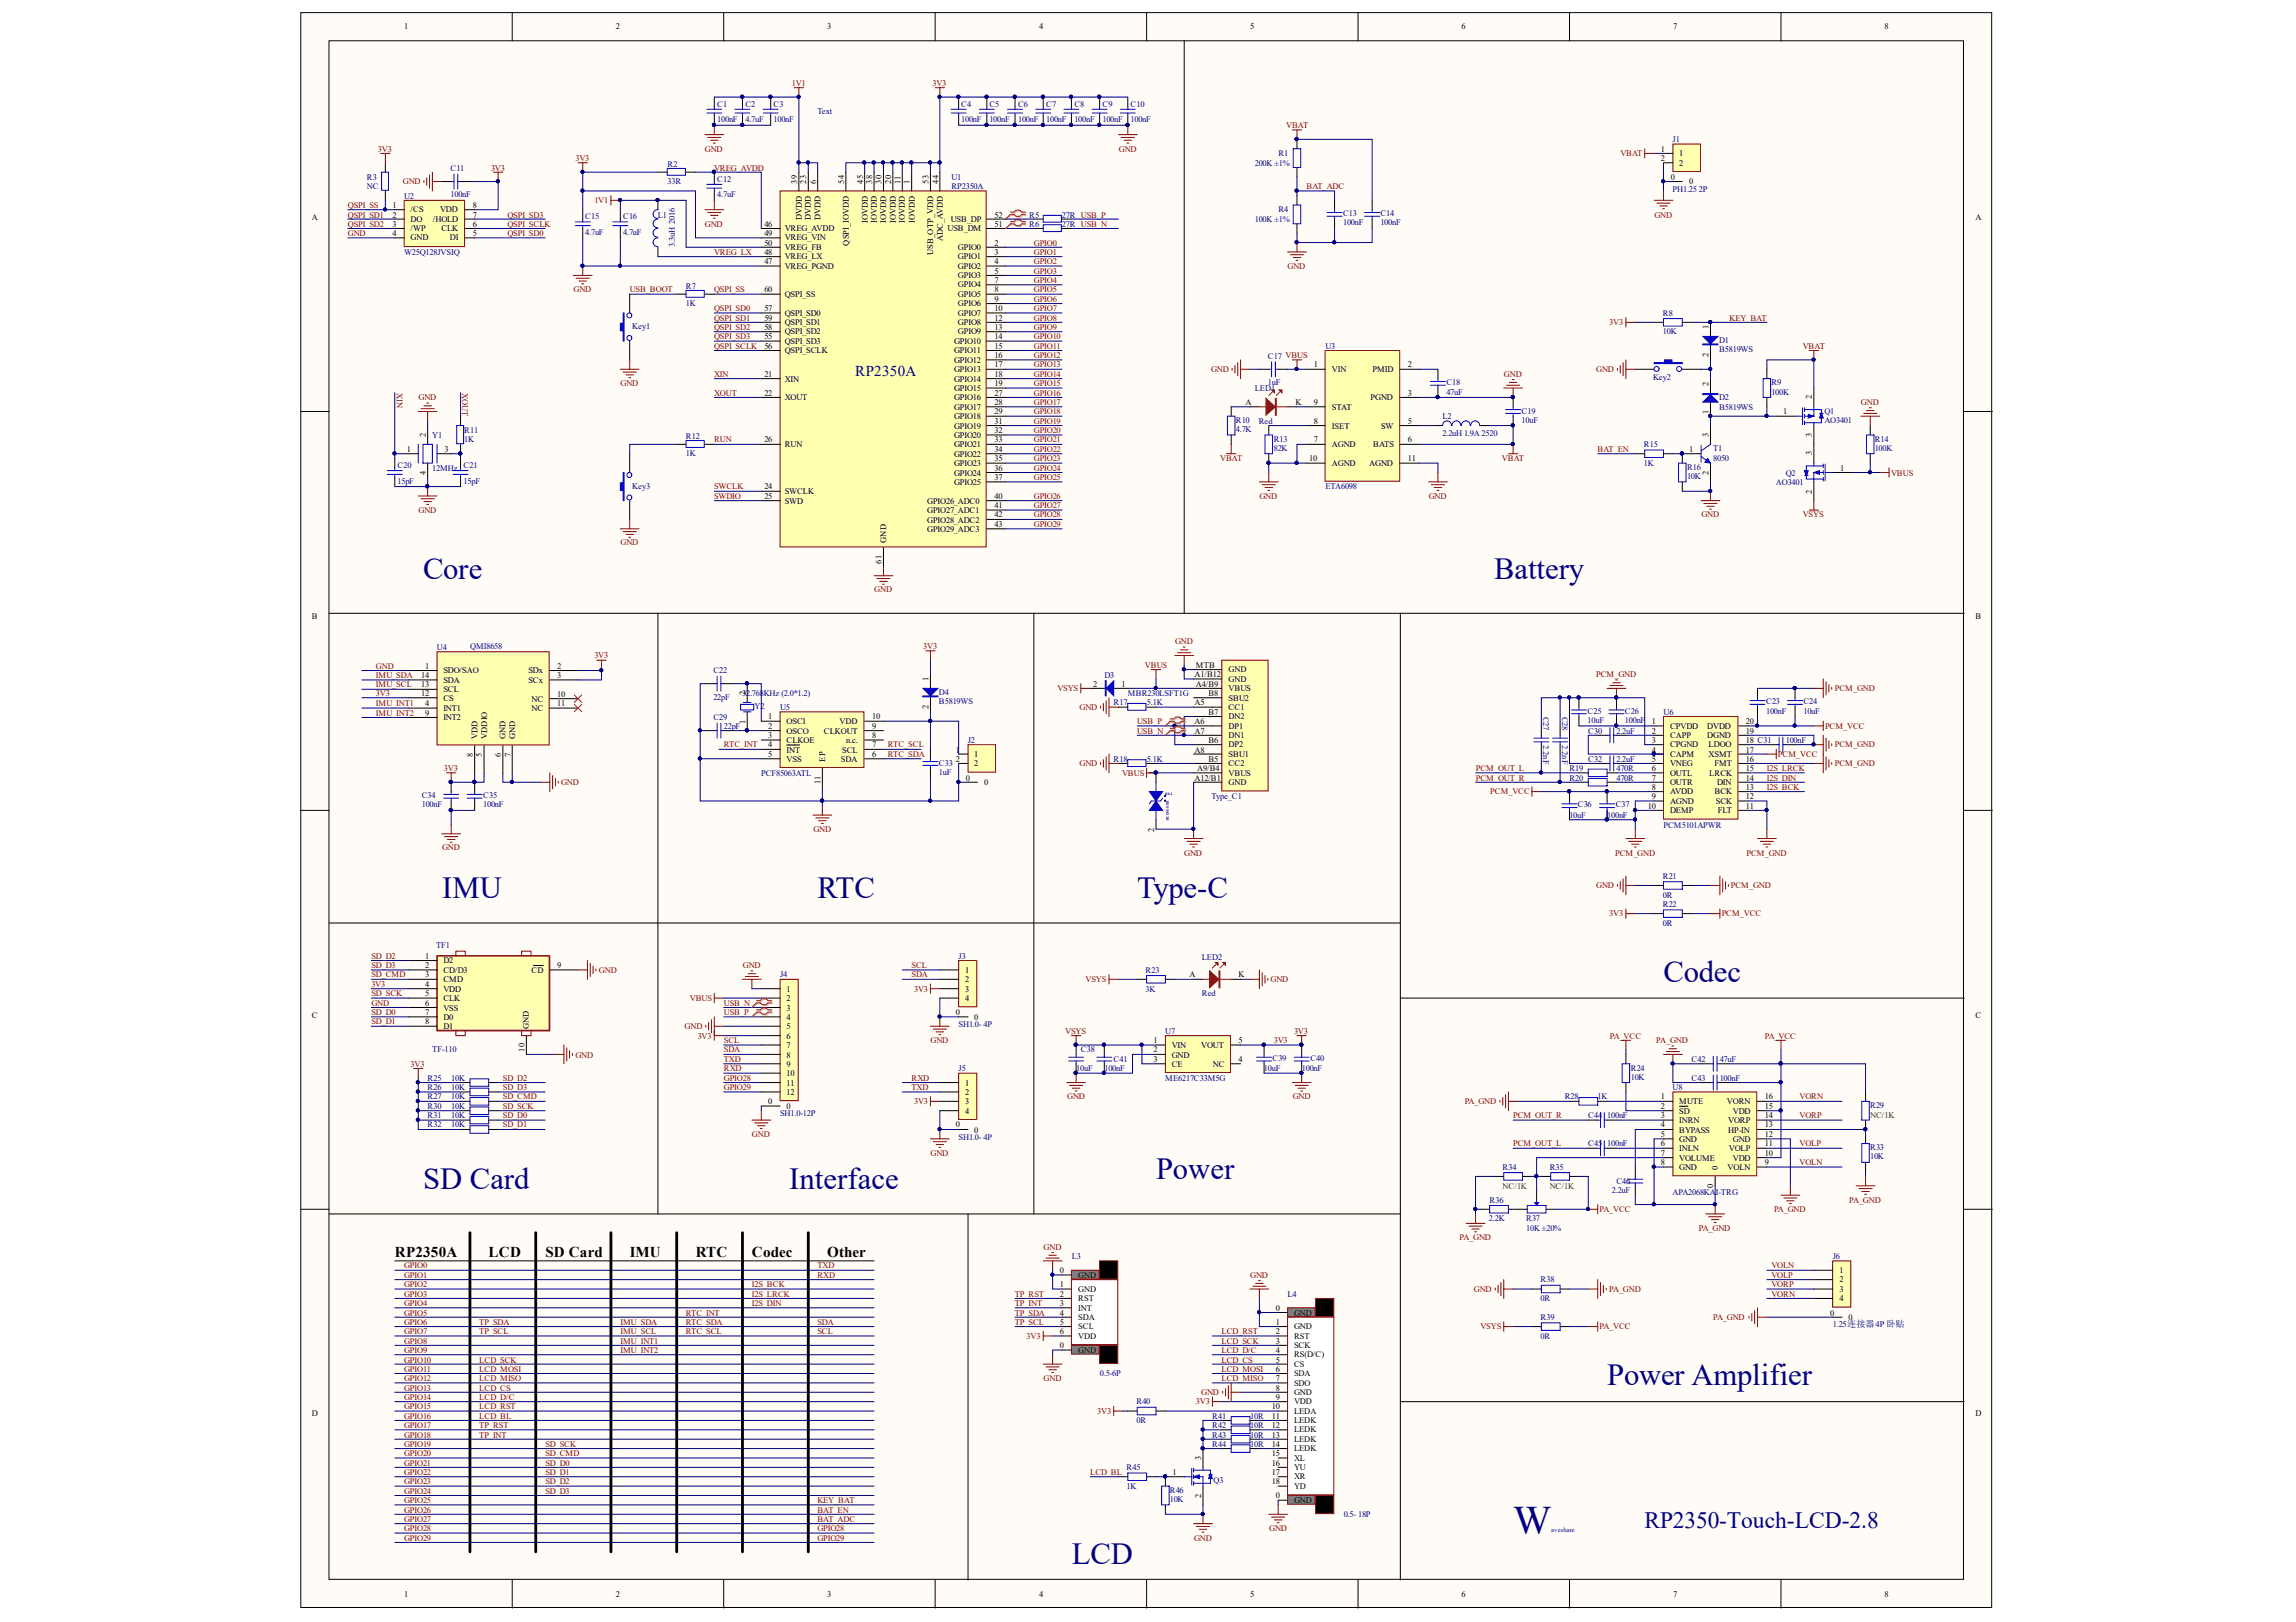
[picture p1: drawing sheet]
<svg xmlns="http://www.w3.org/2000/svg" width="297mm" height="210mm" viewBox="0 0 297 210" stroke-linecap="round" stroke-linejoin="round" font-family="sans-serif">
<defs><g id="words">
<text font-size="5.2" fill="#000080" x="195.8" y="198.5">W</text>
<g font-size="4" fill="#000080">
<text x="54.7" y="74.9">Core</text>
<text x="193.3" y="74.9">Battery</text>
<text x="57.2" y="116.1">IMU</text>
<text x="105.7" y="116.1">RTC</text>
<text x="147.1" y="116.1">Type-C</text>
<text x="215.2" y="127.1">Codec</text>
<text x="54.7" y="153.8">SD Card</text>
<text x="102.1" y="153.8">Interface</text>
<text x="149.6" y="152.6">Power</text>
<text x="207.9" y="179.3">Power Amplifier</text>
<text x="138.7" y="202.4">LCD</text>
</g>
<text font-size="3" fill="#000080" x="212.8" y="197.7">RP2350-Touch-LCD-2.8</text>
<text font-size="1.9" fill="#000080" x="110.7" y="48.6">RP2350A</text>
<g font-size="1.9">
<text x="51.1" y="162.7">RP2350A</text>
<text x="63.2" y="162.7">LCD</text>
<text x="70.6" y="162.7">SD Card</text>
<text x="81.5" y="162.7">IMU</text>
<text x="90" y="162.7">RTC</text>
<text x="97.3" y="162.7">Codec</text>
<text x="107" y="162.7">Other</text>
</g>
<g font-size="1.1">
<text x="52.3" y="3.8">1</text>
<text x="79.7" y="3.8">2</text>
<text x="107" y="3.8">3</text>
<text x="134.4" y="3.8">4</text>
<text x="161.7" y="3.8">5</text>
<text x="189.1" y="3.8">6</text>
<text x="216.5" y="3.8">7</text>
<text x="243.8" y="3.8">8</text>
<text x="103.1" y="23.8" transform="rotate(-90 103.1 23.8)">39</text>
<text x="104.3" y="23.8" transform="rotate(-90 104.3 23.8)">23</text>
<text x="105.6" y="23.8" transform="rotate(-90 105.6 23.8)">6</text>
<text x="109.2" y="23.8" transform="rotate(-90 109.2 23.8)">54</text>
<text x="111.7" y="23.8" transform="rotate(-90 111.7 23.8)">45</text>
<text x="112.9" y="23.8" transform="rotate(-90 112.9 23.8)">38</text>
<text x="114" y="23.8" transform="rotate(-90 114 23.8)">30</text>
<text x="115.3" y="23.8" transform="rotate(-90 115.3 23.8)">20</text>
<text x="116.5" y="23.8" transform="rotate(-90 116.5 23.8)">11</text>
<text x="117.7" y="23.8" transform="rotate(-90 117.7 23.8)">1</text>
<text x="120.1" y="23.8" transform="rotate(-90 120.1 23.8)">53</text>
<text x="121.4" y="23.8" transform="rotate(-90 121.4 23.8)">44</text>
<text x="214.9" y="19.6">1</text>
<text x="214.9" y="20.8">2</text>
<text x="216.1" y="23.3">0</text>
<text x="217.2" y="20.2">1</text>
<text x="217.2" y="21.5">2</text>
<text x="218.5" y="23.8">0</text>
<text x="40.4" y="28.4">A</text>
<text x="50.8" y="26.9">1</text>
<text x="50.8" y="28.2">2</text>
<text x="50.8" y="29.3">3</text>
<text x="53.1" y="27.5">/CS</text>
<text x="53.1" y="28.7">DO</text>
<text x="53.1" y="29.9">/WP</text>
<text x="56" y="28.7">/HOLD</text>
<text x="56.9" y="27.5">VDD</text>
<text x="57.1" y="29.9">CLK</text>
<text x="61.2" y="29.3">6</text>
<text x="61.2" y="28.2">7</text>
<text x="61.2" y="26.9">8</text>
<text x="98.9" y="29.3">46</text>
<text x="101.5" y="29.9">VREG_AVDD</text>
<text x="103.7" y="28.5" transform="rotate(-90 103.7 28.5)">DVDD</text>
<text x="104.9" y="28.5" transform="rotate(-90 104.9 28.5)">DVDD</text>
<text x="106.2" y="28.5" transform="rotate(-90 106.2 28.5)">DVDD</text>
<text x="112.3" y="28.8" transform="rotate(-90 112.3 28.8)">IOVDD</text>
<text x="113.4" y="28.8" transform="rotate(-90 113.4 28.8)">IOVDD</text>
<text x="114.6" y="28.8" transform="rotate(-90 114.6 28.8)">IOVDD</text>
<text x="115.9" y="28.8" transform="rotate(-90 115.9 28.8)">IOVDD</text>
<text x="117.1" y="28.8" transform="rotate(-90 117.1 28.8)">IOVDD</text>
<text x="118.3" y="28.8" transform="rotate(-90 118.3 28.8)">IOVDD</text>
<text x="122.6" y="29.9">USB_DM</text>
<text x="123" y="28.7">USB_DP</text>
<text x="128.7" y="29.3">51</text>
<text x="128.7" y="28.2">52</text>
<text x="255.6" y="28.4">A</text>
<text x="50.8" y="30.5">4</text>
<text x="53.1" y="31.1">GND</text>
<text x="58.2" y="31.1">DI</text>
<text x="61.2" y="30.5">5</text>
<text x="98.9" y="34.2">47</text>
<text x="98.9" y="33">48</text>
<text x="98.9" y="30.5">49</text>
<text x="98.9" y="31.8">50</text>
<text x="101.5" y="34.8">VREG_PGND</text>
<text x="101.5" y="33.6">VREG_LX</text>
<text x="101.5" y="31.1">VREG_VIN</text>
<text x="101.5" y="32.4">VREG_FB</text>
<text x="109.8" y="31.8" transform="rotate(-90 109.8 31.8)">QSPI_IOVDD</text>
<text x="120.7" y="33" transform="rotate(-90 120.7 33)">USB_OTP_VDD</text>
<text x="122" y="31.2" transform="rotate(-90 122 31.2)">ADC_AVDD</text>
<text x="123.9" y="32.4">GPIO0</text>
<text x="123.9" y="33.6">GPIO1</text>
<text x="123.9" y="34.8">GPIO2</text>
<text x="128.7" y="31.8">2</text>
<text x="128.7" y="33">3</text>
<text x="128.7" y="34.2">4</text>
<text x="128.7" y="35.4">5</text>
<text x="98.9" y="40.2">57</text>
<text x="98.9" y="41.5">59</text>
<text x="98.9" y="37.8">60</text>
<text x="101.5" y="40.8">QSPI_SD0</text>
<text x="101.5" y="38.5">QSPI_SS</text>
<text x="123.9" y="36">GPIO3</text>
<text x="123.9" y="37.2">GPIO4</text>
<text x="123.9" y="38.5">GPIO5</text>
<text x="123.9" y="39.7">GPIO6</text>
<text x="123.9" y="40.8">GPIO7</text>
<text x="128.7" y="36.6">7</text>
<text x="128.7" y="37.8">8</text>
<text x="128.7" y="39.1">9</text>
<text x="128.7" y="40.2">10</text>
<text x="128.7" y="41.5">12</text>
<text x="98.9" y="43.9">55</text>
<text x="98.9" y="45.1">56</text>
<text x="98.9" y="42.7">58</text>
<text x="101.5" y="44.6">QSPI_SD3</text>
<text x="101.5" y="45.7">QSPI_SCLK</text>
<text x="101.5" y="43.3">QSPI_SD2</text>
<text x="101.5" y="42.1">QSPI_SD1</text>
<text x="123.4" y="44.6">GPIO10</text>
<text x="123.4" y="45.7">GPIO11</text>
<text x="123.4" y="46.9">GPIO12</text>
<text x="123.9" y="42.1">GPIO8</text>
<text x="123.9" y="43.3">GPIO9</text>
<text x="128.7" y="42.7">13</text>
<text x="128.7" y="43.9">14</text>
<text x="128.7" y="45.1">15</text>
<text x="128.7" y="46.3">16</text>
<text x="128.7" y="47.5">17</text>
<text x="170" y="47.5">1</text>
<text x="182.1" y="47.5">2</text>
<text x="221" y="46.2" transform="rotate(-90 221 46.2)">2</text>
<text x="221" y="42.5" transform="rotate(-90 221 42.5)">1</text>
<text x="98.9" y="48.8">21</text>
<text x="98.9" y="51.2">22</text>
<text x="101.5" y="49.4">XIN</text>
<text x="101.5" y="51.8">XOUT</text>
<text x="123.4" y="48.2">GPIO13</text>
<text x="123.4" y="49.4">GPIO14</text>
<text x="123.4" y="50.6">GPIO15</text>
<text x="123.4" y="51.8">GPIO16</text>
<text x="123.4" y="53">GPIO17</text>
<text x="128.7" y="48.8">18</text>
<text x="128.7" y="50">19</text>
<text x="128.7" y="51.2">27</text>
<text x="128.7" y="52.4">28</text>
<text x="128.7" y="53.6">29</text>
<text x="161.2" y="52.4">A</text>
<text x="167.6" y="52.4">K</text>
<text x="170" y="52.4">9</text>
<text x="172.3" y="48.2">VIN</text>
<text x="172.3" y="53">STAT</text>
<text x="177.3" y="51.8">PGND</text>
<text x="177.6" y="48.2">PMID</text>
<text x="182.1" y="51.2">3</text>
<text x="221" y="53.6" transform="rotate(-90 221 53.6)">1</text>
<text x="221" y="50" transform="rotate(-90 221 50)">2</text>
<text x="230.7" y="53.6">1</text>
<text x="234.4" y="51.7" transform="rotate(-90 234.4 51.7)">2</text>
<text x="52.6" y="58.5">1</text>
<text x="55.1" y="56.6" transform="rotate(-90 55.1 56.6)">2</text>
<text x="57.5" y="58.5">3</text>
<text x="98.9" y="57.2">26</text>
<text x="101.5" y="57.9">RUN</text>
<text x="123.4" y="54.2">GPIO18</text>
<text x="123.4" y="55.5">GPIO19</text>
<text x="123.4" y="56.6">GPIO20</text>
<text x="123.4" y="57.9">GPIO21</text>
<text x="123.4" y="59.1">GPIO22</text>
<text x="128.7" y="54.9">31</text>
<text x="128.7" y="56">32</text>
<text x="128.7" y="57.2">33</text>
<text x="128.7" y="58.5">34</text>
<text x="128.7" y="59.7">35</text>
<text x="169.4" y="59.7">10</text>
<text x="170" y="54.9">8</text>
<text x="170" y="57.2">7</text>
<text x="172.3" y="55.5">ISET</text>
<text x="172.3" y="57.9">AGND</text>
<text x="177.7" y="57.9">BATS</text>
<text x="178.7" y="55.5">SW</text>
<text x="182.1" y="59.7">11</text>
<text x="182.1" y="57.2">6</text>
<text x="182.1" y="54.9">5</text>
<text x="218.5" y="58.5">1</text>
<text x="221" y="56.6" transform="rotate(-90 221 56.6)">3</text>
<text x="234.4" y="58.9" transform="rotate(-90 234.4 58.9)">3</text>
<text x="234.4" y="56.6" transform="rotate(-90 234.4 56.6)">3</text>
<text x="55.1" y="61.5" transform="rotate(-90 55.1 61.5)">4</text>
<text x="98.9" y="63.3">24</text>
<text x="98.9" y="64.6">25</text>
<text x="101.5" y="63.9">SWCLK</text>
<text x="101.5" y="65.2">SWD</text>
<text x="120" y="65.2">GPIO26_ADC0</text>
<text x="123.4" y="60.3">GPIO23</text>
<text x="123.4" y="61.5">GPIO24</text>
<text x="123.4" y="62.7">GPIO25</text>
<text x="128.7" y="61">36</text>
<text x="128.7" y="62.1">37</text>
<text x="128.7" y="64.6">40</text>
<text x="128.7" y="65.8">41</text>
<text x="172.3" y="60.3">AGND</text>
<text x="177.1" y="60.3">AGND</text>
<text x="221" y="61.5" transform="rotate(-90 221 61.5)">2</text>
<text x="234.4" y="63.9" transform="rotate(-90 234.4 63.9)">2</text>
<text x="238.1" y="61">1</text>
<text x="114.6" y="70.2" transform="rotate(-90 114.6 70.2)">GND</text>
<text x="120" y="66.4">GPIO27_ADC1</text>
<text x="120" y="67.6">GPIO28_ADC2</text>
<text x="120" y="68.8">GPIO29_ADC3</text>
<text x="128.7" y="67">42</text>
<text x="128.7" y="68.2">43</text>
<text x="114" y="73" transform="rotate(-90 114 73)">61</text>
<text x="40.4" y="80.1">B</text>
<text x="255.6" y="80.1">B</text>
<text x="54.5" y="87.7">14</text>
<text x="54.5" y="88.9">13</text>
<text x="55" y="86.6">1</text>
<text x="57.4" y="87.2">SDO/SAO</text>
<text x="57.4" y="88.3">SDA</text>
<text x="57.4" y="89.6">SCL</text>
<text x="68.4" y="87.2">SDx</text>
<text x="68.4" y="88.3">SCx</text>
<text x="72.1" y="86.6">2</text>
<text x="72.1" y="87.7">3</text>
<text x="96.4" y="89.9" transform="rotate(-90 96.4 89.9)">2</text>
<text x="120.1" y="88.1" transform="rotate(-90 120.1 88.1)">1</text>
<text x="141.4" y="88.8">2</text>
<text x="145.1" y="88.8">1</text>
<text x="154.6" y="87.7">A1/B12</text>
<text x="154.7" y="88.8">A4/B9</text>
<text x="154.7" y="86.4">MTB</text>
<text x="159" y="88.3">GND</text>
<text x="159" y="89.4">VBUS</text>
<text x="159" y="87">GND</text>
<text x="54.5" y="90">12</text>
<text x="55" y="91.4">4</text>
<text x="55" y="92.6">9</text>
<text x="57.4" y="90.7">CS</text>
<text x="57.4" y="92">INT1</text>
<text x="57.4" y="93.2">INT2</text>
<text x="61.8" y="95.6" transform="rotate(-90 61.8 95.6)">VDD</text>
<text x="63" y="95.6" transform="rotate(-90 63 95.6)">VDDIO</text>
<text x="65.4" y="95.6" transform="rotate(-90 65.4 95.6)">GND</text>
<text x="66.7" y="95.6" transform="rotate(-90 66.7 95.6)">GND</text>
<text x="68.8" y="90.8">NC</text>
<text x="68.8" y="92">NC</text>
<text x="72.1" y="90.2">10</text>
<text x="72.1" y="91.4">11</text>
<text x="96.4" y="93.7" transform="rotate(-90 96.4 93.7)">1</text>
<text x="99.4" y="93.1">1</text>
<text x="99.4" y="94.3">2</text>
<text x="99.4" y="95.5">3</text>
<text x="101.8" y="93.7">OSCI</text>
<text x="101.8" y="94.9">OSCO</text>
<text x="106.6" y="94.9">CLKOUT</text>
<text x="108.6" y="93.7">VDD</text>
<text x="112.9" y="95.5">8</text>
<text x="112.9" y="94.3">9</text>
<text x="112.9" y="93.1">10</text>
<text x="120.1" y="91.7" transform="rotate(-90 120.1 91.7)">2</text>
<text x="154.6" y="91.3">A5</text>
<text x="154.6" y="93.7">A6</text>
<text x="154.6" y="94.9">A7</text>
<text x="156.3" y="92.5">B7</text>
<text x="156.3" y="90">B8</text>
<text x="159" y="91.9">CC1</text>
<text x="159" y="93.1">DN2</text>
<text x="159" y="94.3">DP1</text>
<text x="159" y="95.5">DN1</text>
<text x="159" y="90.7">SBU2</text>
<text x="213.7" y="93.7">1</text>
<text x="213.7" y="94.9">2</text>
<text x="216.1" y="94.3">CPVDD</text>
<text x="216.1" y="95.5">CAPP</text>
<text x="220.9" y="95.5">DGND</text>
<text x="220.9" y="94.3">DVDD</text>
<text x="225.9" y="94.9">19</text>
<text x="225.9" y="93.7">20</text>
<text x="61.2" y="98" transform="rotate(-90 61.2 98)">8</text>
<text x="62.3" y="98" transform="rotate(-90 62.3 98)">5</text>
<text x="64.8" y="98" transform="rotate(-90 64.8 98)">6</text>
<text x="66.1" y="98" transform="rotate(-90 66.1 98)">7</text>
<text x="99.4" y="96.7">4</text>
<text x="99.4" y="98">5</text>
<text x="101.8" y="96.1">CLKOE</text>
<text x="101.8" y="97.4">INT</text>
<text x="101.8" y="98.6">VSS</text>
<text x="106.2" y="101.4" transform="rotate(-90 106.2 101.4)">11</text>
<text x="106.8" y="98.6" transform="rotate(-90 106.8 98.6)">EP</text>
<text x="108.8" y="98.6">SDA</text>
<text x="109" y="97.4">SCL</text>
<text x="109.5" y="96.1">n.c.</text>
<text x="112.9" y="98">6</text>
<text x="112.9" y="96.7">7</text>
<text x="123.7" y="97.4">1</text>
<text x="123.7" y="98.6">2</text>
<text x="124.9" y="101">0</text>
<text x="126" y="98">1</text>
<text x="126" y="99.2">2</text>
<text x="127.3" y="101.6">0</text>
<text x="149.3" y="100.3" transform="rotate(-90 149.3 100.3)">1</text>
<text x="154.6" y="97.4">A8</text>
<text x="154.6" y="101">A12/B1</text>
<text x="154.9" y="99.7">A9/B4</text>
<text x="156.3" y="98.6">B5</text>
<text x="156.3" y="96.1">B6</text>
<text x="159" y="98">SBU1</text>
<text x="159" y="101.6">GND</text>
<text x="159" y="100.4">VBUS</text>
<text x="159" y="99.2">CC2</text>
<text x="159" y="96.7">DP2</text>
<text x="213.7" y="96.1">3</text>
<text x="213.7" y="97.4">4</text>
<text x="213.7" y="98.6">5</text>
<text x="213.7" y="99.7">6</text>
<text x="213.7" y="101">7</text>
<text x="216.1" y="96.7">CPGND</text>
<text x="216.1" y="98">CAPM</text>
<text x="216.1" y="99.2">VNEG</text>
<text x="216.1" y="100.4">OUTL</text>
<text x="216.1" y="101.6">OUTR</text>
<text x="221" y="98">XSMT</text>
<text x="221" y="96.7">LDOO</text>
<text x="221.1" y="100.4">LRCK</text>
<text x="221.8" y="99.2">FMT</text>
<text x="222.1" y="101.6">DIN</text>
<text x="225.9" y="101">14</text>
<text x="225.9" y="99.7">15</text>
<text x="225.9" y="98.6">16</text>
<text x="225.9" y="97.4">17</text>
<text x="225.9" y="96.1">18 C31</text>
<text x="149.3" y="107.6" transform="rotate(-90 149.3 107.6)">2</text>
<text x="213.2" y="104.7">10</text>
<text x="213.7" y="102.2">8</text>
<text x="213.7" y="103.4">9</text>
<text x="216.1" y="102.8">AVDD</text>
<text x="216.1" y="104.1">AGND</text>
<text x="216.1" y="105.2">DEMP</text>
<text x="221.8" y="102.8">BCK</text>
<text x="222" y="104.1">SCK</text>
<text x="222.2" y="105.2">FLT</text>
<text x="225.9" y="104.7">11</text>
<text x="225.9" y="103.4">12</text>
<text x="225.9" y="102.2">13</text>
<text x="55" y="124.1">1</text>
<text x="55" y="125.3">2</text>
<text x="57.4" y="124.7">D2</text>
<text x="57.4" y="125.9">CD/D3</text>
<text x="68.8" y="125.9">CD</text>
<text x="72.1" y="125.3">9</text>
<text x="124.9" y="125.9">1</text>
<text x="40.4" y="131.7">C</text>
<text x="55" y="126.5">3</text>
<text x="55" y="127.7">4</text>
<text x="55" y="128.9">5</text>
<text x="55" y="130.2">6</text>
<text x="55" y="131.4">7</text>
<text x="57.4" y="127.1">CMD</text>
<text x="57.4" y="128.3">VDD</text>
<text x="57.4" y="129.5">CLK</text>
<text x="57.4" y="130.8">VSS</text>
<text x="57.4" y="132">D0</text>
<text x="101.8" y="128.3">1</text>
<text x="101.8" y="129.5">2</text>
<text x="101.8" y="130.8">3</text>
<text x="101.8" y="132">4</text>
<text x="123.7" y="131.4">0</text>
<text x="124.9" y="127.1">2</text>
<text x="124.9" y="128.3">3</text>
<text x="124.9" y="129.5">4</text>
<text x="126" y="132">0</text>
<text x="153.9" y="126.5">A</text>
<text x="160.2" y="126.5">K</text>
<text x="255.6" y="131.7">C</text>
<text x="55" y="132.5">8</text>
<text x="57.4" y="133.1">D1</text>
<text x="67.8" y="136.1" transform="rotate(-90 67.8 136.1)">10</text>
<text x="68.4" y="133.1" transform="rotate(-90 68.4 133.1)">GND</text>
<text x="101.8" y="133.1">5</text>
<text x="101.8" y="134.4">6</text>
<text x="101.8" y="135.6">7</text>
<text x="101.8" y="136.9">8</text>
<text x="149.2" y="135">1</text>
<text x="149.2" y="136.2">2</text>
<text x="149.2" y="137.4">3</text>
<text x="151.6" y="135.6">VIN</text>
<text x="151.6" y="136.9">GND</text>
<text x="155.4" y="135.6">VOUT</text>
<text x="160.2" y="137.4">4</text>
<text x="160.2" y="135">5</text>
<text x="99.4" y="142.9">0</text>
<text x="101.8" y="143.5">0</text>
<text x="101.8" y="138">9</text>
<text x="101.8" y="139.2">10</text>
<text x="101.8" y="140.5">11</text>
<text x="101.8" y="141.7">12</text>
<text x="124.9" y="140.5">1</text>
<text x="124.9" y="141.7">2</text>
<text x="124.9" y="142.9">3</text>
<text x="151.6" y="138">CE</text>
<text x="156.9" y="138">NC</text>
<text x="214.9" y="142.3">1</text>
<text x="214.9" y="143.5">2</text>
<text x="217.2" y="142.9">MUTE</text>
<text x="223.4" y="142.9">VORN</text>
<text x="228.3" y="143.5">15</text>
<text x="228.3" y="142.3">16</text>
<text x="123.7" y="145.9">0</text>
<text x="124.9" y="144.1">4</text>
<text x="126" y="146.6">0</text>
<text x="214.9" y="144.7">3</text>
<text x="214.9" y="145.9">4</text>
<text x="214.9" y="147.2">5</text>
<text x="214.9" y="148.4">6</text>
<text x="214.9" y="149.5">7</text>
<text x="217.2" y="144.1">SD</text>
<text x="217.2" y="145.3">INRN</text>
<text x="217.2" y="146.6">BYPASS</text>
<text x="217.2" y="147.8">GND</text>
<text x="217.2" y="148.9">INLN</text>
<text x="223.6" y="146.6">HP-IN</text>
<text x="223.6" y="145.3">VORP</text>
<text x="223.7" y="148.9">VOLP</text>
<text x="224.2" y="147.8">GND</text>
<text x="224.2" y="144.1">VDD</text>
<text x="228.3" y="149.5">10</text>
<text x="228.3" y="148.4">11</text>
<text x="228.3" y="147.2">12</text>
<text x="228.3" y="145.9">13</text>
<text x="228.3" y="144.7">14</text>
<text x="214.9" y="150.8">8</text>
<text x="217.2" y="150.2">VOLUME</text>
<text x="217.2" y="151.4">GND</text>
<text x="221.6" y="153.8" transform="rotate(-90 221.6 153.8)">0</text>
<text x="222.2" y="151.4" transform="rotate(-90 222.2 151.4)">0</text>
<text x="223.5" y="151.4">VOLN</text>
<text x="224.2" y="150.2">VDD</text>
<text x="228.3" y="150.8">9</text>
<text x="137.1" y="164.7">0</text>
<text x="137.1" y="166.6">1</text>
<text x="137.1" y="167.8">2</text>
<text x="139.5" y="165.3">GND</text>
<text x="139.5" y="167.2">GND</text>
<text x="238" y="164.7">1</text>
<text x="238" y="165.9">2</text>
<text x="238" y="167.2">3</text>
<text x="137.1" y="169">3</text>
<text x="137.1" y="170.2">4</text>
<text x="137.1" y="171.4">5</text>
<text x="137.1" y="172.6">6</text>
<text x="139.5" y="168.4">RST</text>
<text x="139.5" y="169.7">INT</text>
<text x="139.5" y="170.8">SDA</text>
<text x="139.5" y="172">SCL</text>
<text x="139.5" y="173.3">VDD</text>
<text x="165" y="169.7">0</text>
<text x="165" y="171.4">1</text>
<text x="165" y="172.6">2</text>
<text x="165" y="173.9">3</text>
<text x="167.4" y="170.2">GND</text>
<text x="167.4" y="172">GND</text>
<text x="167.4" y="173.3">RST</text>
<text x="236.8" y="170.2">0</text>
<text x="238" y="168.4">4</text>
<text x="239.2" y="170.8">0</text>
<text x="137.1" y="174.5">0</text>
<text x="139.5" y="175.1">GND</text>
<text x="165" y="175.1">4</text>
<text x="165" y="176.3">5</text>
<text x="165" y="177.5">6</text>
<text x="165" y="178.7">7</text>
<text x="165" y="180">8</text>
<text x="167.4" y="174.5">SCK</text>
<text x="167.4" y="175.7">RS(D/C)</text>
<text x="167.4" y="176.9">CS</text>
<text x="167.4" y="178.1">SDA</text>
<text x="167.4" y="179.4">SDO</text>
<text x="40.4" y="183.3">D</text>
<text x="164.5" y="182.3">10</text>
<text x="164.5" y="183.6">11</text>
<text x="164.5" y="184.8">12</text>
<text x="165" y="181.1">9</text>
<text x="167.4" y="180.6">GND</text>
<text x="167.4" y="181.7">VDD</text>
<text x="167.4" y="183">LEDA</text>
<text x="167.4" y="184.2">LEDK</text>
<text x="167.4" y="185.4">LEDK</text>
<text x="255.6" y="183.3">D</text>
<text x="151.7" y="190.9">1</text>
<text x="155.4" y="188.9" transform="rotate(-90 155.4 188.9)">3</text>
<text x="164.5" y="186">13</text>
<text x="164.5" y="187.2">14</text>
<text x="164.5" y="188.4">15</text>
<text x="164.5" y="189.7">16</text>
<text x="164.5" y="190.9">17</text>
<text x="167.4" y="186.6">LEDK</text>
<text x="167.4" y="187.8">LEDK</text>
<text x="167.4" y="189">XL</text>
<text x="167.4" y="190.3">YU</text>
<text x="167.4" y="191.5">XR</text>
<text x="155.4" y="193.8" transform="rotate(-90 155.4 193.8)">2</text>
<text x="164.5" y="192">18</text>
<text x="165" y="193.9">0</text>
<text x="167.4" y="194.5">GND</text>
<text x="167.4" y="192.7">YD</text>
<text x="52.3" y="206.7">1</text>
<text x="79.7" y="206.7">2</text>
<text x="107" y="206.7">3</text>
<text x="134.4" y="206.7">4</text>
<text x="161.7" y="206.7">5</text>
<text x="189.1" y="206.7">6</text>
<text x="216.5" y="206.7">7</text>
<text x="243.8" y="206.7">8</text>
</g>
<g font-size="1.1" fill="#800000">
<text x="102.4" y="11.1">1V1</text>
<text x="120.6" y="11.1">3V3</text>
<text x="166.4" y="16.6">VBAT</text>
<text x="48.9" y="19.6">3V3</text>
<text x="52.1" y="23.8">GND</text>
<text x="63.5" y="22.1">3V3</text>
<text x="74.4" y="20.8">3V3</text>
<text x="91.2" y="19.6">GND</text>
<text x="92.4" y="22.1">VREG_AVDD</text>
<text x="144.7" y="19.6">GND</text>
<text x="209.6" y="20.2">VBAT</text>
<text x="45" y="26.9">QSPI_SS</text>
<text x="45" y="28.2">QSPI_SD1</text>
<text x="45" y="29.3">QSPI_SD2</text>
<text x="65.6" y="28.2">QSPI_SD3</text>
<text x="65.6" y="29.3">QSPI_SCLK</text>
<text x="76.9" y="26.3">1V1</text>
<text x="91.2" y="29.3">GND</text>
<text x="169" y="24.4">BAT_ADC</text>
<text x="214" y="28.2">GND</text>
<text x="45" y="30.5">GND</text>
<text x="65.6" y="30.5">QSPI_SD0</text>
<text x="92.4" y="33">VREG_LX</text>
<text x="133.7" y="31.8">GPIO0</text>
<text x="133.7" y="33">GPIO1</text>
<text x="133.7" y="34.2">GPIO2</text>
<text x="133.7" y="35.4">GPIO3</text>
<text x="166.6" y="34.8">GND</text>
<text x="74.2" y="37.8">GND</text>
<text x="81.5" y="37.8">USB_BOOT</text>
<text x="92.4" y="41.5">QSPI_SD1</text>
<text x="92.4" y="40.2">QSPI_SD0</text>
<text x="92.4" y="37.8">QSPI_SS</text>
<text x="133.7" y="36.6">GPIO4</text>
<text x="133.7" y="37.8">GPIO5</text>
<text x="133.7" y="39.1">GPIO6</text>
<text x="133.7" y="40.2">GPIO7</text>
<text x="133.7" y="41.5">GPIO8</text>
<text x="223.8" y="41.5">KEY_BAT</text>
<text x="92.4" y="45.1">QSPI_SCLK</text>
<text x="92.4" y="42.7">QSPI_SD2</text>
<text x="92.4" y="43.9">QSPI_SD3</text>
<text x="133.7" y="42.7">GPIO9</text>
<text x="133.7" y="43.9">GPIO10</text>
<text x="133.7" y="45.1">GPIO11</text>
<text x="133.7" y="46.3">GPIO12</text>
<text x="133.7" y="47.5">GPIO13</text>
<text x="208.2" y="42.1">3V3</text>
<text x="233.2" y="45.1">VBAT</text>
<text x="51.3" y="50.8" transform="rotate(90 51.3 50.8)">XIN</text>
<text x="54.1" y="51.8">GND</text>
<text x="59.8" y="50.8" transform="rotate(90 59.8 50.8)">XOUT</text>
<text x="80.3" y="50">GND</text>
<text x="92.4" y="48.8">XIN</text>
<text x="92.4" y="51.2">XOUT</text>
<text x="133.7" y="48.8">GPIO14</text>
<text x="133.7" y="50">GPIO15</text>
<text x="133.7" y="51.2">GPIO16</text>
<text x="133.7" y="52.4">GPIO17</text>
<text x="133.7" y="53.6">GPIO18</text>
<text x="156.7" y="48.2">GND</text>
<text x="194.6" y="48.8">GND</text>
<text x="206.5" y="48.2">GND</text>
<text x="240.8" y="52.4">GND</text>
<text x="92.4" y="57.2">RUN</text>
<text x="133.7" y="54.9">GPIO19</text>
<text x="133.7" y="56">GPIO20</text>
<text x="133.7" y="57.2">GPIO21</text>
<text x="133.7" y="58.5">GPIO22</text>
<text x="133.7" y="59.7">GPIO23</text>
<text x="157.9" y="59.7">VBAT</text>
<text x="194.3" y="59.7">VBAT</text>
<text x="206.7" y="58.5">BAT_EN</text>
<text x="92.4" y="63.3">SWCLK</text>
<text x="92.4" y="64.6">SWDIO</text>
<text x="133.7" y="64.6">GPIO26</text>
<text x="133.7" y="61">GPIO24</text>
<text x="133.7" y="62.1">GPIO25</text>
<text x="133.7" y="65.8">GPIO27</text>
<text x="162.9" y="64.6">GND</text>
<text x="184.8" y="64.6">GND</text>
<text x="244.7" y="61.5">VBUS</text>
<text x="54.1" y="66.4">GND</text>
<text x="80.3" y="70.6">GND</text>
<text x="133.7" y="67">GPIO28</text>
<text x="133.7" y="68.2">GPIO29</text>
<text x="220.1" y="67">GND</text>
<text x="233.2" y="67">VSYS</text>
<text x="113.1" y="76.7">GND</text>
<text x="152" y="83.4">GND</text>
<text x="48.6" y="86.6">GND</text>
<text x="48.6" y="87.7">IMU_SDA</text>
<text x="48.6" y="88.9">IMU_SCL</text>
<text x="76.9" y="85.2">3V3</text>
<text x="119.4" y="84">3V3</text>
<text x="136.8" y="89.4">VSYS</text>
<text x="148.1" y="86.4">VBUS</text>
<text x="206.5" y="87.7">PCM_GND</text>
<text x="237.4" y="89.4">PCM_GND</text>
<text x="48.6" y="90">3V3</text>
<text x="48.6" y="91.4">IMU_INT1</text>
<text x="48.6" y="92.6">IMU_INT2</text>
<text x="139.7" y="91.9">GND</text>
<text x="147.1" y="93.7">USB_P</text>
<text x="147.1" y="94.9">USB_N</text>
<text x="236.1" y="94.3">PCM_VCC</text>
<text x="57.4" y="99.7">3V3</text>
<text x="72.6" y="101.6">GND</text>
<text x="93.6" y="96.7">RTC_INT</text>
<text x="114.9" y="96.7">RTC_SCL</text>
<text x="114.9" y="98">RTC_SDA</text>
<text x="139.7" y="99.2">GND</text>
<text x="145.2" y="100.4">VBUS</text>
<text x="190.9" y="99.7">PCM_OUT_L</text>
<text x="190.9" y="101">PCM_OUT_R</text>
<text x="228.6" y="99.7">I2S_LRCK</text>
<text x="228.6" y="101">I2S_DIN</text>
<text x="230" y="98">PCM_VCC</text>
<text x="237.4" y="96.7">PCM_GND</text>
<text x="237.4" y="99.2">PCM_GND</text>
<text x="105.2" y="107.7">GND</text>
<text x="192.8" y="102.8">PCM_VCC</text>
<text x="228.6" y="102.2">I2S_BCK</text>
<text x="57.2" y="110.1">GND</text>
<text x="153.2" y="110.7">GND</text>
<text x="209" y="110.7">PCM_GND</text>
<text x="226" y="110.7">PCM_GND</text>
<text x="206.5" y="115">GND</text>
<text x="208.2" y="118.6">3V3</text>
<text x="222.7" y="118.6">PCM_VCC</text>
<text x="223.9" y="115">PCM_GND</text>
<text x="48.1" y="125.3">SD_D3</text>
<text x="48.1" y="124.1">SD_D2</text>
<text x="77.5" y="125.9">GND</text>
<text x="96.1" y="125.3">GND</text>
<text x="117.9" y="125.3">SCL</text>
<text x="48.1" y="130.2">GND</text>
<text x="48.1" y="127.7">3V3</text>
<text x="48.1" y="131.4">SD_D0</text>
<text x="48.1" y="128.9">SD_SCK</text>
<text x="48.1" y="126.5">SD_CMD</text>
<text x="89.2" y="129.5">VBUS</text>
<text x="93.6" y="131.4">USB_P</text>
<text x="93.6" y="130.2">USB_N</text>
<text x="117.9" y="126.5">SDA</text>
<text x="118.3" y="128.3">3V3</text>
<text x="140.4" y="127.1">VSYS</text>
<text x="164.4" y="127.1">GND</text>
<text x="48.1" y="132.5">SD_D1</text>
<text x="74.4" y="136.9">GND</text>
<text x="88.6" y="133.1">GND</text>
<text x="90.3" y="134.4">3V3</text>
<text x="93.6" y="135">SCL</text>
<text x="93.6" y="136.2">SDA</text>
<text x="93.6" y="137.4">TXD</text>
<text x="120.4" y="135">GND</text>
<text x="137.8" y="133.8">VSYS</text>
<text x="164.8" y="135">3V3</text>
<text x="167.4" y="133.8">3V3</text>
<text x="208.3" y="134.4">PA_VCC</text>
<text x="214.3" y="135">PA_GND</text>
<text x="228.3" y="134.4">PA_VCC</text>
<text x="53.1" y="138">3V3</text>
<text x="65.1" y="141.1">SD_D3</text>
<text x="65.1" y="139.9">SD_D2</text>
<text x="65.1" y="143.5">SD_SCK</text>
<text x="65.1" y="142.3">SD_CMD</text>
<text x="93.6" y="138.6">RXD</text>
<text x="93.6" y="139.9">GPIO28</text>
<text x="93.6" y="141.1">GPIO29</text>
<text x="117.9" y="141.1">TXD</text>
<text x="117.9" y="139.9">RXD</text>
<text x="118.3" y="142.9">3V3</text>
<text x="138.1" y="142.3">GND</text>
<text x="167.2" y="142.3">GND</text>
<text x="189.5" y="142.9">PA_GND</text>
<text x="232.8" y="142.3">VORN</text>
<text x="65.1" y="144.7">SD_D0</text>
<text x="65.1" y="145.9">SD_D1</text>
<text x="97.3" y="147.2">GND</text>
<text x="120.4" y="149.5">GND</text>
<text x="195.8" y="148.4">PCM_OUT_L</text>
<text x="195.8" y="144.7">PCM_OUT_R</text>
<text x="232.8" y="144.7">VORP</text>
<text x="232.8" y="148.4">VOLP</text>
<text x="232.8" y="150.8">VOLN</text>
<text x="239.2" y="155.6">PA_GND</text>
<text x="135" y="161.7">GND</text>
<text x="188.8" y="160.5">PA_GND</text>
<text x="206.9" y="156.9">PA_VCC</text>
<text x="219.8" y="159.3">PA_GND</text>
<text x="229.5" y="156.9">PA_GND</text>
<text x="52.3" y="164.2">GPIO0</text>
<text x="52.3" y="165.3">GPIO1</text>
<text x="52.3" y="166.6">GPIO2</text>
<text x="52.3" y="167.8">GPIO3</text>
<text x="97.3" y="167.8">I2S_LRCK</text>
<text x="97.3" y="166.6">I2S_BCK</text>
<text x="105.7" y="165.3">RXD</text>
<text x="105.7" y="164.2">TXD</text>
<text x="131.3" y="167.8">TP_RST</text>
<text x="161.7" y="165.3">GND</text>
<text x="190.7" y="167.2">GND</text>
<text x="208.2" y="167.2">PA_GND</text>
<text x="229.2" y="167.8">VORN</text>
<text x="229.2" y="166.6">VORP</text>
<text x="229.2" y="164.2">VOLN</text>
<text x="229.2" y="165.3">VOLP</text>
<text x="52.3" y="169">GPIO4</text>
<text x="52.3" y="170.2">GPIO5</text>
<text x="52.3" y="171.4">GPIO6</text>
<text x="52.3" y="172.6">GPIO7</text>
<text x="52.3" y="173.9">GPIO8</text>
<text x="62" y="171.4">TP_SDA</text>
<text x="62" y="172.6">TP_SCL</text>
<text x="80.3" y="171.4">IMU_SDA</text>
<text x="80.3" y="172.6">IMU_SCL</text>
<text x="80.3" y="173.9">IMU_INT1</text>
<text x="88.7" y="170.2">RTC_INT</text>
<text x="88.7" y="172.6">RTC_SCL</text>
<text x="88.7" y="171.4">RTC_SDA</text>
<text x="97.3" y="169">I2S_DIN</text>
<text x="105.7" y="172.6">SCL</text>
<text x="105.7" y="171.4">SDA</text>
<text x="131.3" y="169">TP_INT</text>
<text x="131.3" y="170.2">TP_SDA</text>
<text x="131.3" y="171.4">TP_SCL</text>
<text x="132.8" y="173.3">3V3</text>
<text x="158" y="173.9">LCD_SCK</text>
<text x="158" y="172.6">LCD_RST</text>
<text x="191.5" y="172">VSYS</text>
<text x="206.9" y="172">PA_VCC</text>
<text x="221.6" y="170.8">PA_GND</text>
<text x="52.3" y="175.1">GPIO9</text>
<text x="52.3" y="176.3">GPIO10</text>
<text x="52.3" y="177.5">GPIO11</text>
<text x="52.3" y="178.7">GPIO12</text>
<text x="52.3" y="180">GPIO13</text>
<text x="62" y="178.7">LCD_MISO</text>
<text x="62" y="177.5">LCD_MOSI</text>
<text x="62" y="180">LCD_CS</text>
<text x="62" y="176.3">LCD_SCK</text>
<text x="80.3" y="175.1">IMU_INT2</text>
<text x="135" y="178.7">GND</text>
<text x="158" y="178.7">LCD_MISO</text>
<text x="158" y="177.5">LCD_MOSI</text>
<text x="158" y="176.3">LCD_CS</text>
<text x="158" y="175.1">LCD_D/C</text>
<text x="52.3" y="181.1">GPIO14</text>
<text x="52.3" y="182.3">GPIO15</text>
<text x="52.3" y="183.6">GPIO16</text>
<text x="52.3" y="184.8">GPIO17</text>
<text x="62" y="181.1">LCD_D/C</text>
<text x="62" y="182.3">LCD_RST</text>
<text x="62" y="183.6">LCD_BL</text>
<text x="62" y="184.8">TP_RST</text>
<text x="142" y="183">3V3</text>
<text x="154.7" y="181.7">3V3</text>
<text x="155.4" y="180.6">GND</text>
<text x="52.3" y="186">GPIO18</text>
<text x="52.3" y="187.2">GPIO19</text>
<text x="52.3" y="188.4">GPIO20</text>
<text x="52.3" y="189.7">GPIO21</text>
<text x="52.3" y="190.9">GPIO22</text>
<text x="62" y="186">TP_INT</text>
<text x="70.6" y="189.7">SD_D0</text>
<text x="70.6" y="190.9">SD_D1</text>
<text x="70.6" y="187.2">SD_SCK</text>
<text x="70.6" y="188.4">SD_CMD</text>
<text x="141" y="190.9">LCD_BL</text>
<text x="52.3" y="192">GPIO23</text>
<text x="52.3" y="193.3">GPIO24</text>
<text x="52.3" y="194.5">GPIO25</text>
<text x="52.3" y="195.8">GPIO26</text>
<text x="52.3" y="197">GPIO27</text>
<text x="70.6" y="193.3">SD_D3</text>
<text x="70.6" y="192">SD_D2</text>
<text x="105.7" y="194.5">KEY_BAT</text>
<text x="105.7" y="195.8">BAT_EN</text>
<text x="105.7" y="197">BAT_ADC</text>
<text x="52.3" y="198.1">GPIO28</text>
<text x="52.3" y="199.4">GPIO29</text>
<text x="105.7" y="198.1">GPIO28</text>
<text x="105.7" y="199.4">GPIO29</text>
<text x="154.5" y="199.4">GND</text>
<text x="164.2" y="198.1">GND</text>
</g>
<g font-size="1.1" fill="#000080">
<text x="92.8" y="13.8">C1</text>
<text x="92.8" y="15.8">100nF</text>
<text x="96.4" y="13.8">C2</text>
<text x="96.4" y="15.8">4.7uF</text>
<text x="100.1" y="13.8">C3</text>
<text x="100.1" y="15.8">100nF</text>
<text x="105.7" y="14.7">Text</text>
<text x="124.4" y="13.8">C4</text>
<text x="124.4" y="15.8">100nF</text>
<text x="128" y="13.8">C5</text>
<text x="128" y="15.8">100nF</text>
<text x="131.7" y="13.8">C6</text>
<text x="131.7" y="15.8">100nF</text>
<text x="135.4" y="13.8">C7</text>
<text x="135.4" y="15.8">100nF</text>
<text x="139" y="13.8">C8</text>
<text x="139" y="15.8">100nF</text>
<text x="142.6" y="13.8">C9</text>
<text x="142.6" y="15.8">100nF</text>
<text x="146.3" y="13.8">C10</text>
<text x="146.3" y="15.8">100nF</text>
<text x="47.5" y="23.3">R3</text>
<text x="58.3" y="22.2">C11</text>
<text x="86.4" y="21.6">R2</text>
<text x="86.4" y="23.8">33R</text>
<text x="92.8" y="23.5">C12</text>
<text x="123.1" y="23.3">U1</text>
<text x="162.3" y="21.5">200K ±1%</text>
<text x="165.4" y="20.2">R1</text>
<text x="216.4" y="18.4">J1</text>
<text x="47.5" y="24.4">NC</text>
<text x="52.3" y="25.7">U2</text>
<text x="58.3" y="25.5">100nF</text>
<text x="75.7" y="28.3">C15</text>
<text x="80.6" y="28.3">C16</text>
<text x="85.1" y="28.2">L1</text>
<text x="92.8" y="25.5">4.7uF</text>
<text x="123.1" y="24.4">RP2350A</text>
<text x="133.2" y="28.2">R5</text>
<text x="133.2" y="29.3">R6</text>
<text x="137.4" y="28.2">27R USB_P</text>
<text x="137.4" y="29.3">27R USB_N</text>
<text x="162.3" y="28.7">100K ±1%</text>
<text x="165.4" y="27.5">R4</text>
<text x="173.8" y="28">C13</text>
<text x="173.8" y="29.2">100nF</text>
<text x="178.6" y="28">C14</text>
<text x="178.6" y="29.2">100nF</text>
<text x="216.4" y="24.9">PH1.25</text>
<text x="219.8" y="24.9">2P</text>
<text x="52.3" y="33">W25Q128JVSIQ</text>
<text x="75.7" y="30.4">4.7uF</text>
<text x="80.6" y="30.4">4.7uF</text>
<text x="87.3" y="32" transform="rotate(-90 87.3 32)">3.3uH 2016</text>
<text x="88.7" y="37.4">R7</text>
<text x="88.7" y="39.6">1K</text>
<text x="215.1" y="40.8">R8</text>
<text x="81.8" y="42.6">Key1</text>
<text x="164" y="46.5">C17 VBUS</text>
<text x="171.5" y="45.1">U3</text>
<text x="215.1" y="43.3">10K</text>
<text x="222.4" y="44.4">D1</text>
<text x="222.4" y="45.6">B5819WS</text>
<text x="162.3" y="50.6">LED1</text>
<text x="164" y="49.9">1uF</text>
<text x="187.1" y="49.9">C18</text>
<text x="187.1" y="51.1">47uF</text>
<text x="196.9" y="53.5">C19</text>
<text x="213.9" y="49.1">Key2</text>
<text x="222.4" y="51.8">D2</text>
<text x="222.4" y="53">B5819WS</text>
<text x="229.2" y="49.9">R9</text>
<text x="229.2" y="51.1">100K</text>
<text x="236" y="53.5">Q1</text>
<text x="55.9" y="56.6">Y1</text>
<text x="60.1" y="56">R11</text>
<text x="60.1" y="57.2">1K</text>
<text x="88.7" y="56.8">R12</text>
<text x="88.7" y="59">1K</text>
<text x="159.9" y="54.7">R10</text>
<text x="159.9" y="56">4.7K</text>
<text x="162.8" y="54.9">Red</text>
<text x="164.8" y="57.1">R13</text>
<text x="164.8" y="58.3">82K</text>
<text x="186.6" y="54.2">L2</text>
<text x="186.6" y="56.4">2.2uH 1.9A 2520</text>
<text x="196.9" y="54.7">10uF</text>
<text x="212.7" y="57.9">R15</text>
<text x="221.6" y="58.3">T1</text>
<text x="221.6" y="59.6">8050</text>
<text x="236" y="54.7">AO3401</text>
<text x="242.5" y="57.1">R14</text>
<text x="242.5" y="58.3">100K</text>
<text x="51.4" y="60.5">C20</text>
<text x="51.4" y="62.6">15pF</text>
<text x="55.9" y="61">12MHz</text>
<text x="60" y="60.5">C21</text>
<text x="60" y="62.6">15pF</text>
<text x="81.8" y="63.2">Key3</text>
<text x="171.5" y="63.3">ETA6098</text>
<text x="212.7" y="60.3">1K</text>
<text x="218.3" y="60.8">R16</text>
<text x="218.3" y="62">10K</text>
<text x="229.8" y="62.7">AO3401</text>
<text x="231" y="61.5">Q2</text>
<text x="56.5" y="84.1">U4</text>
<text x="60.8" y="84">QMI8658</text>
<text x="92.3" y="87.2">C22</text>
<text x="121.5" y="89.9">D4</text>
<text x="142.9" y="87.7">D3</text>
<text x="92.3" y="90.5">22pF</text>
<text x="92.3" y="93.2">C29</text>
<text x="93.6" y="94.3">22pF</text>
<text x="96" y="90">32.768KHz (2.0*1.2)</text>
<text x="97.6" y="91.7">Y2</text>
<text x="100.9" y="91.9">U5</text>
<text x="121.5" y="91.1">B5819WS</text>
<text x="144.1" y="91.3">R17</text>
<text x="145.9" y="90">MBR230LSFT1G</text>
<text x="148.4" y="91.3">5.1K</text>
<text x="199.6" y="92.7" transform="rotate(90 199.6 92.7)">C27</text>
<text x="202.1" y="92.7" transform="rotate(90 202.1 92.7)">C28</text>
<text x="205.4" y="92.4">C25</text>
<text x="205.4" y="93.6">10uF</text>
<text x="205.5" y="94.9">C30</text>
<text x="209.1" y="94.9">2.2uF</text>
<text x="210.2" y="92.4">C26</text>
<text x="210.2" y="93.6">100nF</text>
<text x="215.2" y="92.5">U6</text>
<text x="228.5" y="91.1">C23</text>
<text x="228.5" y="92.4">100nF</text>
<text x="233.3" y="91.1">C24</text>
<text x="233.3" y="92.4">10uF</text>
<text x="98.5" y="100.4">PCF85063ATL</text>
<text x="121.5" y="99.1">C33</text>
<text x="121.5" y="100.3">1uF</text>
<text x="125.2" y="96.1">J2</text>
<text x="144.1" y="98.6">R18</text>
<text x="148.4" y="98.6">5.1K</text>
<text x="199.6" y="96.4" transform="rotate(90 199.6 96.4)">2.2nF</text>
<text x="202.1" y="96.4" transform="rotate(90 202.1 96.4)">2.2nF</text>
<text x="203" y="101">R20</text>
<text x="203" y="99.7">R19</text>
<text x="205.5" y="98.6">C32</text>
<text x="209.1" y="101">470R</text>
<text x="209.1" y="99.7">470R</text>
<text x="209.1" y="98.6">2.2uF</text>
<text x="231" y="96.1">100nF</text>
<text x="54.6" y="103.3">C34</text>
<text x="54.6" y="104.5">100nF</text>
<text x="62.5" y="103.3">C35</text>
<text x="62.5" y="104.5">100nF</text>
<text x="156.8" y="103.4">Type_C1</text>
<text x="203" y="105.8">10uF</text>
<text x="204.1" y="104.5">C36</text>
<text x="207.9" y="105.8">100nF</text>
<text x="209" y="104.5">C37</text>
<text x="215.2" y="107.1">PCM5101APWR</text>
<text x="215.1" y="113.8">R21</text>
<text x="215.1" y="116.1">0R</text>
<text x="215.1" y="117.4">R22</text>
<text x="215.1" y="119.8">0R</text>
<text x="56.4" y="122.7">TF1</text>
<text x="124" y="124.1">J3</text>
<text x="148.2" y="125.9">R23</text>
<text x="155.5" y="124.2">LED2</text>
<text x="100.9" y="126.5">J4</text>
<text x="148.2" y="128.3">3K</text>
<text x="155.5" y="128.9">Red</text>
<text x="55.9" y="136.2">TF-110</text>
<text x="124" y="133">SH1.0- 4P</text>
<text x="139.8" y="136.2">C38</text>
<text x="144.1" y="137.4">C41</text>
<text x="150.7" y="133.8">U7</text>
<text x="164.6" y="137.3">C39</text>
<text x="169.5" y="137.3">C40</text>
<text x="218.8" y="137.4">C42</text>
<text x="222.5" y="137.4">47uF</text>
<text x="55.3" y="139.9">R25</text>
<text x="55.3" y="141.1">R26</text>
<text x="55.3" y="142.3">R27</text>
<text x="55.3" y="143.5">R30</text>
<text x="58.4" y="139.9">10K</text>
<text x="58.4" y="141.1">10K</text>
<text x="58.4" y="142.3">10K</text>
<text x="58.4" y="143.5">10K</text>
<text x="124" y="138.6">J5</text>
<text x="139.2" y="138.6">10uF</text>
<text x="142.9" y="138.6">100nF</text>
<text x="150.7" y="139.9">ME6217C33M5G</text>
<text x="163.5" y="138.6">10uF</text>
<text x="168.4" y="138.6">100nF</text>
<text x="202.4" y="142.3">R28</text>
<text x="206.7" y="142.3">1K</text>
<text x="211" y="138.5">R24</text>
<text x="211" y="139.7">10K</text>
<text x="216.4" y="141.1">U8</text>
<text x="218.8" y="139.9">C43</text>
<text x="222.5" y="139.9">100nF</text>
<text x="241.9" y="143.4">R29</text>
<text x="55.3" y="144.7">R31</text>
<text x="55.3" y="145.9">R32</text>
<text x="58.4" y="144.7">10K</text>
<text x="58.4" y="145.9">10K</text>
<text x="100.9" y="144.5">SH1.0-12P</text>
<text x="124" y="147.5">SH1.0- 4P</text>
<text x="205.5" y="144.7">C44</text>
<text x="205.5" y="148.4">C45</text>
<text x="207.9" y="144.7">100nF</text>
<text x="207.9" y="148.4">100nF</text>
<text x="241.9" y="148.9">R33</text>
<text x="192.7" y="155.6">R36</text>
<text x="194.4" y="151.4">R34</text>
<text x="200.5" y="151.4">R35</text>
<text x="208.5" y="154.4">2.2uF</text>
<text x="209.1" y="153.3">C46</text>
<text x="216.4" y="154.7">APA2068KA</text>
<text x="222" y="154.7">I-TRG</text>
<text x="241.9" y="150">10K</text>
<text x="192.6" y="158.1">2.2K</text>
<text x="197.4" y="158.1">R37</text>
<text x="197.4" y="159.3">10K ±20%</text>
<text x="138.7" y="163">L3</text>
<text x="166.6" y="167.8">L4</text>
<text x="199.3" y="165.9">R38</text>
<text x="237.1" y="163">J6</text>
<text x="199.3" y="168.4">0R</text>
<text x="199.3" y="170.8">R39</text>
<text x="199.3" y="173.3">0R</text>
<text x="237.1" y="171.8">1.25连接器4P 卧贴</text>
<text x="142.3" y="178.1">0.5-6P</text>
<text x="147" y="181.7">R40</text>
<text x="147" y="184.2">0R</text>
<text x="156.8" y="184.8">R42</text>
<text x="156.8" y="183.6">R41</text>
<text x="161.7" y="184.8">10R</text>
<text x="161.7" y="183.6">10R</text>
<text x="145.8" y="190.3">R45</text>
<text x="156.8" y="187.2">R44</text>
<text x="156.8" y="186">R43</text>
<text x="157" y="192">Q3</text>
<text x="161.7" y="187.2">10R</text>
<text x="161.7" y="186">10R</text>
<text x="145.8" y="192.7">1K</text>
<text x="151.3" y="193.1">R46</text>
<text x="151.3" y="194.4">10K</text>
<text x="173.8" y="196.4">0.5- 18P</text>
</g>
<g font-size="1.1" fill="#008000">
<text x="241.9" y="144.6">NC/1K</text>
<text x="194.4" y="153.8">NC/1K</text>
<text x="200.5" y="153.8">NC/1K</text>
</g>
<text font-size=".8" fill="#000080" x="200.7" y="198.2">aveshare</text>
<g font-size=".5" fill="#000080">
<text x="150.7" y="102.9">ED1</text>
<text x="150.9" y="103.6" transform="rotate(90 150.9 103.6)">ESD5451N</text>
</g>
</g></defs>
<g fill="#fffcf8" stroke="#000" stroke-width=".13">
<path d="M38.9 1.6h218.8v206.4h-218.8z"/>
<path d="M42.6 5.3h211.4v199.1h-211.4z"/>
</g>
<g fill="none" stroke="#000" stroke-width=".13">
<path d="M66.3 1.6v3.7M93.6 1.6v3.7M121 1.6v3.7M148.3 1.6v3.7M175.7 1.6v3.7M203.1 1.6v3.7M230.4 1.6v3.7M38.9 53.3h3.7M254.1 53.3h3.7M38.9 104.9h3.7M254.1 104.9h3.7M38.9 156.5h3.7"/>
<path d="M254.1 156.5h3.7M66.3 204.5v3.6M93.6 204.5v3.6M121 204.5v3.6M148.3 204.5v3.6M175.7 204.5v3.6M203.1 204.5v3.6M230.4 204.5v3.6"/>
</g>
<path d="M100.9 24.7h26.7v46.1h-26.7z" fill="#ffffb0" stroke="#800000" stroke-width=".13"/>
<g fill="none" stroke="#000" stroke-width=".13">
<path d="M85.1 22.3h1.2M87.5 38.1h1.3M88.8 22.3h1.2M91.2 38.1h1.2M98.5 32h2.4M98.5 33.2h2.4M98.5 34.4h2.4M98.5 38.1h2.4M98.5 29.6h2.4M98.5 30.8h2.4M103.4 22.3v2.4M104.6 22.3v2.4"/>
<path d="M105.8 22.3v2.4M109.4 22.3v2.4M111.9 22.3v2.4M113.1 22.3v2.4M114.3 22.3v2.4M115.5 22.3v2.4M116.7 22.3v2.4M117.9 22.3v2.4M120.4 22.3v2.4M121.6 22.3v2.4M127.7 32h2.4M127.7 33.2h2.4"/>
<path d="M127.7 34.4h2.4M127.7 35.6h2.4M127.7 36.9h2.4M127.7 38.1h2.4M127.7 39.3h2.4M127.7 29.6h2.4M127.7 28.4h2.4M133.7 28.4h1.3M137.4 28.4h1.2M81.5 58.7v2.4M98.5 40.5h2.4M98.5 41.7h2.4"/>
<path d="M98.5 42.9h2.4M98.5 44.1h2.4M98.5 45.4h2.4M98.5 49h2.4M98.5 51.4h2.4M98.5 57.5h2.4M127.7 40.5h2.4M127.7 41.7h2.4M127.7 42.9h2.4M127.7 44.1h2.4M127.7 45.4h2.4M127.7 46.6h2.4"/>
<path d="M127.7 47.8h2.4M127.7 49h2.4M127.7 50.2h2.4M127.7 51.4h2.4M127.7 57.5h2.4M127.7 52.6h2.4M127.7 53.9h2.4M127.7 55.1h2.4M127.7 56.3h2.4M127.7 58.7h2.4M127.7 59.9h2.4M81.5 64.8v2.4"/>
<path d="M98.5 63.6h2.4M98.5 64.8h2.4M114.3 70.9v2.4M127.7 64.8h2.4M127.7 61.1h2.4M127.7 62.4h2.4M127.7 66h2.4M127.7 67.2h2.4M127.7 68.4h2.4"/>
</g>
<path d="M86.3 21.8h2.4v.9h-2.4zM88.8 37.6h2.3v.9h-2.3zM135 27.9h2.3v.9h-2.3z" fill="none" stroke="#00f" stroke-width=".13"/>
<g fill="#000080" stroke="#000080" stroke-width=".13">
<circle cx="92.4" cy="22.2" r=".2"/>
<circle cx="80.2" cy="34.4" r=".2"/>
<circle cx="80.2" cy="25.9" r=".2"/>
<circle cx="75.3" cy="34.4" r=".2"/>
<circle cx="75.3" cy="24.7" r=".2"/>
<circle cx="75.3" cy="22.2" r=".2"/>
</g>
<g fill="none" stroke="#800000" stroke-width=".13">
<path d="M74.2 35.6h2.4M74.5 36h1.7M74.8 21.1h1.2M74.9 36.4h1M75.3 36.7h.2M75.4 21.1v1.2M75.4 34.4v1.2M79 25.3v1.2M79 25.9h1.3M91.2 27.1h2.4M91.6 27.5h1.7M91.9 27.9h1"/>
<path d="M92.3 28.2h.2M92.4 25.9v1.2M80.3 47.8h2.4M80.6 48.2h1.7M81 48.5h1M81.3 48.9h.3M81.5 46.6v1.2"/>
</g>
<g fill="none" stroke="#000080" stroke-width=".13">
<path d="M75.4 30.8v3.6h4.9M75.4 27.1v-2.4h14.6v6.1h8.5M80.3 30.8v3.6h18.2M81.5 38.1h6M85.1 22.3h-9.7v2.4M85.1 33.2h13.4M90 22.3h8.5v7.3M92.4 38.1h6.1M92.4 45.4h6.1M92.4 44.1h6.1M92.4 42.9h6.1M92.4 41.7h6.1"/>
<path d="M92.4 40.5h6.1M92.4 49h6.1M92.4 51.4h6.1M92.4 57.5h6.1"/>
</g>
<path d="M80.6 61.1h.1v3.7h-.1v-1.3h-.3v-1h.3z" fill-rule="evenodd" fill="#00f"/>
<g fill="none" stroke="#00f" stroke-width=".13">
<path d="M91.4 14.1h2M91.4 14.6h2M92.4 13.8v.3M92.4 14.6v.4M95.1 14.1h1.9M95.1 14.6h1.9M96.1 13.8v.3M96.1 14.6v.4M98.7 14.1h2M98.7 14.6h2M99.7 13.8v.3M99.7 14.6v.4"/>
<path d="M123 14.1h2M123 14.6h2M124 13.8v.3M124 14.6v.4M126.7 14.1h1.9M126.7 14.6h1.9M127.7 13.8v.3M127.7 14.6v.4M130.3 14.1h2M130.3 14.6h2M131.3 13.8v.3M131.3 14.6v.4"/>
<path d="M134 14.1h1.9M134 14.6h1.9M135 13.8v.3M135 14.6v.4M137.6 14.1h2M137.6 14.6h2M138.6 13.8v.3M138.6 14.6v.4M141.3 14.1h1.9M141.3 14.6h1.9M142.3 13.8v.3M142.3 14.6v.4"/>
<path d="M144.9 14.1h2M144.9 14.6h2M145.9 13.8v.3M145.9 14.6v.4M58.4 23.5h.3M58.7 22.5v2M59.2 22.5v2M59.2 23.5h.4M74.4 28.7h2M74.4 29.2h2M75.4 28.4v.3M75.4 29.2v.4"/>
<path d="M79.3 28.7h1.9M79.3 29.2h1.9M80.3 28.4v.3M80.3 29.2v.4M85.1 30.8a.56 .56 0 0 0-.6 .5 .56 .56 0 0 0 .6 .6M85.1 29.6a.56 .56 0 0 0-.6 .5 .56 .56 0 0 0 .6 .6M85.1 28.4a.56 .56 0 0 0-.6 .5 .56 .56 0 0 0 .6 .6M85.1 27.1a.56 .56 0 0 0-.6 .6 .56 .56 0 0 0 .6 .6M91.4 23.9h2M91.4 24.3h2M92.4 23.5v.4M92.4 24.3v.4"/>
<path d="M135 29.1h2.3v.9h-2.3zM54.1 57.5v2.4M54.7 57.5h1.2v2.4h-1.2zM56.5 57.5v2.4M59.1 55.1h.9v2.3h-.9zM88.8 57h2.3v.9h-2.3zM50.1 60.9h1.9M50.1 61.4h1.9M51.1 60.5v.4M51.1 61.4v.4M58.6 60.9h2M58.6 61.4h2"/>
<path d="M59.6 60.5v.4M59.6 61.4v.4M80.6 61.1h.1v3.7h-.1v-1.3h-.3v-1h.3z"/>
<circle cx="81.4" cy="61.5" r=".32"/>
<circle cx="81.4" cy="64.4" r=".32"/>
</g>
<g fill="none" stroke="#000" stroke-width=".13">
<path d="M92.4 12.6v1.2M92.4 15v1.2M96.1 12.6v1.2M96.1 15v1.2M99.7 12.6v1.2M99.7 15v1.2M124 12.6v1.2M124 15v1.2M127.7 12.6v1.2M127.7 15v1.2M131.3 12.6v1.2M131.3 15v1.2"/>
<path d="M135 12.6v1.2M135 15v1.2M138.6 12.6v1.2M138.6 15v1.2M142.3 12.6v1.2M142.3 15v1.2M145.9 12.6v1.2M145.9 15v1.2M57.2 23.5h1.2M59.6 23.5h1.2M75.4 27.1v1.3M75.4 29.6v1.2"/>
<path d="M80.3 27.1v1.3M80.3 29.6v1.2M85.1 25.9v1.2M85.1 32v1.2M92.4 22.3v1.2M92.4 24.7v1.2M133.7 29.6h1.3M137.4 29.6h1.2M51.1 59.3v1.2M52.3 58.7h1.8M55.3 55.7v1.8M55.3 59.9v1.9"/>
<path d="M56.5 58.7h1.9M59.6 53.9v1.2M59.6 57.5v1.2M59.6 59.3v1.2M87.5 57.5h1.3M91.2 57.5h1.2M51.1 61.8v1.2M59.6 61.8v1.2"/>
</g>
<g fill="none" stroke="#800000" stroke-width=".13">
<path d="M91.2 17.4h2.4M91.6 17.8h1.7M91.9 18.2h1M92.3 18.5h.2M92.4 16.2v1.2M102.7 11.3h1.3M103.4 11.3v1.3M121 11.3h1.2M121.6 11.3v1.3M144.7 17.4h2.4M145.1 17.8h1.7M145.4 18.2h1"/>
<path d="M145.8 18.5h.2M145.9 16.2v1.2M54.8 23.4v.2M55.2 23v1M55.6 22.6v1.7M55.9 22.3v2.4M55.9 23.5h1.3M63.8 22.3h1.3M64.4 22.3v1.2M54.1 53.3h2.4M54.5 52.9h1.7M54.8 52.5h1"/>
<path d="M55.2 52.2h.2M55.3 53.3v1.2M54.1 64.2h2.4M54.5 64.5h1.7M54.8 64.9h1M55.2 65.3h.2M55.3 63v1.2M80.3 68.4h2.4M80.6 68.8h1.7M81 69.2h1M81.3 69.5h.3M81.5 67.2v1.2"/>
</g>
<g fill="none" stroke="#000080" stroke-width=".13">
<path d="M92.4 16.2h7.3M92.4 12.6h11v9.7M124 16.2h21.9M145.9 12.6h-24.3v8.5M80.3 27.1v-1.2h8.5v6.1h9.7M103.4 21.1h1.2v1.2M104.6 21.1h1.2v1.2M111.9 21.1h-2.5v1.2M113.1 21.1v1.2M114.3 21.1v1.2M115.5 21.1h-3.6v1.2M115.5 22.3v-1.2h6.1v1.2"/>
<path d="M116.7 21.1v1.2M117.9 21.1v1.2M120.4 21.1v1.2M130.1 29.6h3.6M130.1 32h7.3M130.1 33.2h7.3M130.1 34.4h7.3M130.1 35.6h7.3M130.1 36.9h7.3M130.1 38.1h7.3M130.1 39.3h7.3M138.6 29.6h6.1"/>
<path d="M138.6 28.4h6.1M51.1 50.8v7.9M52.3 58.7h-1.2v.6M55.3 54.5v1.2M58.4 58.7h1.2v.6M59.6 50.8v3.1M130.1 40.5h7.3M130.1 41.7h7.3M130.1 42.9h7.3M130.1 44.1h7.3M130.1 45.4h7.3M130.1 46.6h7.3"/>
<path d="M130.1 47.8h7.3M130.1 49h7.3M130.1 50.2h7.3M130.1 51.4h7.3M130.1 52.6h7.3M130.1 53.9h7.3M130.1 55.1h7.3M130.1 56.3h7.3M130.1 57.5h7.3M130.1 58.7h7.3M130.1 59.9h7.3M51.1 63h4.2"/>
<path d="M55.3 61.8v1.2h4.3M92.4 63.6h6.1M92.4 64.8h6.1M130.1 64.8h7.3M130.1 61.1h7.3M130.1 62.4h7.3M130.1 66h7.3M130.1 67.2h7.3M130.1 68.4h7.3"/>
</g>
<g fill="#000080" stroke="#000080" stroke-width=".13">
<circle cx="99.7" cy="12.5" r=".2"/>
<circle cx="104.5" cy="21" r=".2"/>
<circle cx="103.3" cy="21" r=".2"/>
<circle cx="92.4" cy="16.2" r=".2"/>
<circle cx="103.3" cy="12.5" r=".2"/>
<circle cx="96" cy="16.2" r=".2"/>
<circle cx="111.8" cy="21" r=".2"/>
<circle cx="113" cy="21" r=".2"/>
<circle cx="114.2" cy="21" r=".2"/>
<circle cx="115.5" cy="21" r=".2"/>
<circle cx="116.7" cy="21" r=".2"/>
<circle cx="117.9" cy="21" r=".2"/>
<circle cx="120.3" cy="21" r=".2"/>
<circle cx="121.5" cy="21" r=".2"/>
<circle cx="124" cy="12.5" r=".2"/>
<circle cx="127.6" cy="16.2" r=".2"/>
<circle cx="127.6" cy="12.5" r=".2"/>
<circle cx="131.3" cy="16.2" r=".2"/>
<circle cx="131.3" cy="12.5" r=".2"/>
<circle cx="134.9" cy="16.2" r=".2"/>
<circle cx="134.9" cy="12.5" r=".2"/>
<circle cx="138.6" cy="16.2" r=".2"/>
<circle cx="138.6" cy="12.5" r=".2"/>
<circle cx="142.2" cy="16.2" r=".2"/>
<circle cx="142.2" cy="12.5" r=".2"/>
<circle cx="145.9" cy="16.2" r=".2"/>
<circle cx="121.5" cy="12.5" r=".2"/>
<circle cx="85.1" cy="25.9" r=".2"/>
<circle cx="96" cy="12.5" r=".2"/>
<circle cx="92.4" cy="22.2" r=".2"/>
<circle cx="80.2" cy="25.9" r=".2"/>
<circle cx="55.3" cy="62.9" r=".2"/>
<circle cx="59.5" cy="58.7" r=".2"/>
<circle cx="51" cy="58.7" r=".2"/>
<circle cx="64.4" cy="23.5" r=".2"/>
</g>
<path d="M52.3 25.9h7.8v6h-7.8z" fill="#ffffb0" stroke="#800000" stroke-width=".13"/>
<path d="M49.9 21.1v1.2M49.9 24.7v1.2M51.1 27.1h1.2M51.1 28.4h1.2M51.1 29.6h1.2M51.1 30.8h1.2M60.2 27.1h1.2M60.2 28.4h1.2M60.2 29.6h1.2M60.2 30.8h1.2" fill="none" stroke="#000" stroke-width=".13"/>
<path d="M45 27.1h6.1M45 28.4h6.1M45 29.6h6.1M45 30.8h6.1M49.9 25.9v1.2M60.8 23.5h3.6v3.6h-3M61.4 28.4h9.1M61.4 29.6h9.1M61.4 30.8h9.1M130.1 28.4h3.6" fill="none" stroke="#000080" stroke-width=".13"/>
<g fill="#000080" stroke="#000080" stroke-width=".13">
<circle cx="49.8" cy="27.1" r=".2"/>
<circle cx="64.4" cy="23.5" r=".2"/>
</g>
<path d="M49.4 22.3h.9v2.3h-.9zM148.9 103.7h1.3M149.6 101.2v1.2M149.6 104.9v1.2" fill="none" stroke="#00f" stroke-width=".13"/>
<path d="M49.2 19.9h1.3M49.9 19.9v1.2" fill="none" stroke="#800000" stroke-width=".13"/>
<path d="M130.8 28.8h.5l.3-.3h.4l.3 .3h.5M130.8 27.6h.5l.3-.3h.4l.3 .3h.5M132.8 29.1h-.5l-.3 .2h-.4l-.3-.2h-.5l-.7 .5M132.8 27.9h-.5l-.3 .2h-.4l-.3-.2h-.5l-.7 .5" fill="none" stroke="#d0a19e" stroke-width=".13"/>
<path d="M130.7 28.7h.5l.2-.3h.5l.3 .3h.5M130.7 27.4h.5l.2-.2h.5l.3 .2h.5M132.7 29h-.5l-.3 .2h-.5l-.2-.2h-.5l-.6 .6M132.7 27.7h-.5l-.3 .3h-.5l-.2-.3h-.5l-.6 .7" fill="none" stroke="#f00" stroke-width=".13"/>
<path d="M148.7 102.4h1.7l-.8 1.3z" fill="#00f"/>
<path d="M148.7 102.4h1.7l-.8 1.3zM148.9 103.7l-.2 .3M150.4 103.3l-.2 .4" fill="none" stroke="#00f" stroke-width=".13"/>
<path d="M149.6 103.7l.8 1.2h-1.7z" fill="#00f"/>
<path d="M145.9 91h2.4v.9h-2.4zM145.9 98.3h2.4v.9h-2.4zM149.6 103.7l.8 1.2h-1.7z" fill="none" stroke="#00f" stroke-width=".13"/>
<path d="M144.7 91.5h1.2M144.7 98.8h1.2M148.3 91.5h1.3M148.3 98.8h1.3M149.6 100v1.2M149.6 106.1v1.2" fill="none" stroke="#000" stroke-width=".13"/>
<g fill="#000080" stroke="#000080" stroke-width=".13">
<circle cx="149.5" cy="100" r=".2"/>
<circle cx="150.7" cy="103" r=".08"/>
<circle cx="150.7" cy="103.6" r=".08"/>
<circle cx="149.5" cy="89" r=".2"/>
</g>
<g fill="none" stroke="#800000" stroke-width=".13">
<path d="M142.4 91.4v.2M142.4 98.7v.2M142.7 91v1M142.7 98.3v1M143.1 90.7v1.7M143.1 97.9v1.7M143.5 90.3v2.4M143.5 97.6v2.4M143.5 91.5h1.2M143.5 98.8h1.2M148.3 99.4v1.2M148.9 86.7h1.3"/>
<path d="M149.6 86.7v1.2M152 84.8h2.4M152.4 84.5h1.7M152.7 84.1h1M153.1 83.7h.2M153.2 84.8v1.2M148.3 100h1.3"/>
</g>
<path d="M149.6 87.9v1.2h4.8M149.6 100h4.8" fill="none" stroke="#000080" stroke-width=".13"/>
<path d="M158.1 85.4h6v17h-6z" fill="#ffffb0" stroke="#800000" stroke-width=".13"/>
<g fill="none" stroke="#000" stroke-width=".13">
<path d="M154.4 87.9h3.7M154.4 89.1h3.7M154.4 91.5h3.7M154.4 92.7h3.7M154.4 93.9h3.7M154.4 95.2h3.7M154.4 97.6h3.7M154.4 98.8h3.7M154.4 96.4h3.7M154.4 90.3h3.7M154.4 86.7h3.7M154.4 101.2h3.7"/>
<path d="M154.4 100h3.7M147.1 126.7h1.2M150.8 126.7h1.2M154.4 126.7h1.2M159.3 126.7h1.2"/>
</g>
<g fill="none" stroke="#800000" stroke-width=".13">
<path d="M113.1 74.5h2.4M113.4 74.9h1.7M113.8 75.2h1M114.2 75.6h.2M114.3 73.3v1.2M153.2 108.5h2.4M153.6 108.9h1.7M153.9 109.2h1M154.3 109.6h.2M154.4 107.3v1.2M143.5 126.7h1.2M143.5 126.1v1.2"/>
<path d="M161.7 126.7h1.2M162.9 125.5v2.4M163.3 125.9v1.7M163.7 126.2v1M164 126.6v.3"/>
</g>
<g fill="#000080" stroke="#000080" stroke-width=".13">
<circle cx="154.4" cy="107.3" r=".2"/>
<circle cx="153.2" cy="86.6" r=".2"/>
<circle cx="151.9" cy="93.9" r=".2"/>
<circle cx="153.2" cy="95.1" r=".2"/>
</g>
<path d="M147.1 95.2h7.3M147.1 93.9h7.3M149.6 91.5h4.8M149.6 98.8h4.8M152 93.9v2.5h2.4M153.2 86v1.9h1.2M153.2 86.7h1.2M154.4 92.7h-1.2v2.5M154.4 101.2v6.1h-4.8M144.7 126.7h2.4M152 126.7h2.4M160.5 126.7h1.2" fill="none" stroke="#000080" stroke-width=".13"/>
<path d="M148.3 126.2h2.5v1h-2.5z" fill="none" stroke="#00f" stroke-width=".13"/>
<path d="M151.5 94.4h.5l.2-.3h.5l.3 .3h.4M151.5 93.2h.5l.2-.3h.5l.3 .3h.4M153.4 94.7h-.4l-.3 .2h-.5l-.2-.2h-.5l-.7 .5M153.4 93.5h-.4l-.3 .2h-.5l-.2-.2h-.5l-.7 .4" fill="none" stroke="#d0a19e" stroke-width=".13"/>
<path d="M151.4 94.2h.5l.2-.2h.5l.2 .2h.5M151.4 93h.5l.2-.2h.5l.2 .2h.5M153.3 94.5h-.5l-.2 .3h-.5l-.2-.3h-.5l-.6 .7M153.3 93.3h-.5l-.2 .3h-.5l-.2-.3h-.5l-.6 .6" fill="none" stroke="#f00" stroke-width=".13"/>
<path d="M155.6 126.7h3.7M157.3 124.8l-.4 .5M158.3 124.8l-.5 .5" fill="none" stroke="#bf0000" stroke-width=".13"/>
<path d="M156.5 125.6l1.2 1.1-1.2 1.1z" fill="#bf0000"/>
<path d="M156.5 125.6l1.2 1.1-1.2 1.1zM157.7 125.6h.1v2.2h-.1zM157.8 125.6v2.2" fill="none" stroke="#bf0000" stroke-width=".13"/>
<path d="M158.2 124.5h.4v.4z" fill="#bf0000"/>
<path d="M158.2 124.5h.4v.4z" fill="none" stroke="#bf0000" stroke-width=".13"/>
<path d="M157.2 124.5h.4v.4z" fill="#bf0000"/>
<path d="M157.2 124.5h.4v.4z" fill="none" stroke="#bf0000" stroke-width=".13"/>
<path d="M139.2 135.2v1.2M139.2 137.7v1.2M142.9 135.2v1.2M142.9 137.7v1.2M163.5 135.2v1.2M163.5 137.7v1.2M168.4 135.2v1.2M168.4 137.7v1.2" fill="none" stroke="#000" stroke-width=".13"/>
<g fill="#000080" stroke="#000080" stroke-width=".13">
<circle cx="139.2" cy="138.8" r=".2"/>
<circle cx="139.2" cy="135.2" r=".2"/>
<circle cx="142.8" cy="138.8" r=".2"/>
<circle cx="142.8" cy="135.2" r=".2"/>
<circle cx="163.5" cy="135.2" r=".2"/>
<circle cx="168.3" cy="138.8" r=".2"/>
<circle cx="168.3" cy="135.2" r=".2"/>
</g>
<g fill="none" stroke="#00f" stroke-width=".13">
<path d="M138.2 136.8h2M138.2 137.3h2M139.2 136.4v.4M139.2 137.3v.4M141.9 136.8h1.9M141.9 137.3h1.9M142.9 136.4v.4M142.9 137.3v.4M162.6 136.8h1.9M162.6 137.3h1.9M163.5 136.4v.4M163.5 137.3v.4"/>
<path d="M167.4 136.8h2M167.4 137.3h2M168.4 136.4v.4M168.4 137.3v.4"/>
</g>
<path d="M139.2 138.9v1.2M167.8 134h1.2M168.4 134v1.2M138 140.1h2.4M138.4 140.5h1.7M138.7 140.8h1M139.1 141.2h.2" fill="none" stroke="#800000" stroke-width=".13"/>
<path d="M150.8 134h8.4v4.8h-8.4z" fill="#ffffb0" stroke="#800000" stroke-width=".13"/>
<path d="M141 89.1h2M144.1 89.1h1.8M149.6 135.2h1.2M149.6 136.4h1.2M149.6 137.7h1.2M159.3 135.2h1.2M159.3 137.7h1.2" fill="none" stroke="#000" stroke-width=".13"/>
<path d="M139.2 135.2h10.4M147.7 135.2v2.5h1.9M149.6 136.4h-3.1v2.5h-7.3M160.5 135.2h7.9M163.5 138.9h4.9" fill="none" stroke="#000080" stroke-width=".13"/>
<g fill="#000080" stroke="#000080" stroke-width=".13">
<circle cx="147.7" cy="135.2" r=".2"/>
<circle cx="142.8" cy="138.8" r=".2"/>
<circle cx="139.2" cy="138.8" r=".2"/>
<circle cx="163.5" cy="135.2" r=".2"/>
<circle cx="168.3" cy="135.2" r=".2"/>
<circle cx="168.3" cy="138.8" r=".2"/>
<circle cx="139.2" cy="135.2" r=".2"/>
<circle cx="142.8" cy="135.2" r=".2"/>
</g>
<path d="M138.6 134h1.2M139.2 134v1.2M168.4 138.9v1.2M167.2 140.1h2.4M167.5 140.5h1.8M167.9 140.8h1M168.3 141.2h.2" fill="none" stroke="#800000" stroke-width=".13"/>
<path d="M143.1 89.1l1-1v2z" fill="#00f"/>
<path d="M143.1 89.1l1-1v2z" fill="none" stroke="#00f" stroke-width=".13"/>
<path d="M143 88.1h.1v2h-.1z" fill-rule="evenodd" fill="#00f"/>
<path d="M143 88.1h.1v2h-.1z" fill="none" stroke="#00f" stroke-width=".13"/>
<path d="M145.9 89.1h3.7" fill="none" stroke="#000080" stroke-width=".13"/>
<circle cx="149.5" cy="89" r=".2" fill="#000080" stroke="#000080" stroke-width=".13"/>
<path d="M139.8 88.5v1.2M139.8 89.1h1.2" fill="none" stroke="#800000" stroke-width=".13"/>
<path d="M171.4 45.4h9.7v16.9h-9.7z" fill="#ffffb0" stroke="#800000" stroke-width=".13"/>
<g fill="none" stroke="#000" stroke-width=".13">
<path d="M161.7 52.6h1.2M162.9 47.8h1.2M164.1 55.1v1.2M164.1 58.7v1.2M165.4 47.8h1.2M166.6 52.6h1.2M169 47.8h2.4M169 52.6h2.4M169 55.1h2.4M169 59.9h2.4M169 57.5h2.4M181.2 47.8h2.4"/>
<path d="M181.2 55.1h2.4M181.2 59.9h2.4M181.2 57.5h2.4M181.2 51.4h2.4M185.4 55.1h1.2M186 47.8v1.2M186 50.2v1.2M191.5 55.1h1.2M195.8 51.4v1.2M195.8 53.9v1.2"/>
</g>
<g fill="none" stroke="#00f" stroke-width=".13">
<path d="M163.7 56.3h.9v2.4h-.9zM164.1 47.8h.4M164.5 46.8v2M165 46.8v2M165 47.8h.4M185.1 49.4h1.9M185.1 49.9h1.9M186 49v.4M186 49.9v.3M187.8 55.1a.57 .57 0 0 0-.6-.6 .57 .57 0 0 0-.6 .6M189 55.1a.57 .57 0 0 0-.6-.6 .57 .57 0 0 0-.5 .6M190.2 55.1a.57 .57 0 0 0-.6-.6 .57 .57 0 0 0-.5 .6"/>
<path d="M191.4 55.1a.57 .57 0 0 0-.6-.6 .57 .57 0 0 0-.5 .6M194.8 53h1.9M194.8 53.5h1.9M195.8 52.6v.4M195.8 53.5v.4"/>
</g>
<g fill="none" stroke="#800000" stroke-width=".13">
<path d="M159.4 47.7v.2M159.8 47.3v1M160.1 46.9v1.7M160.5 46.6v2.4M160.5 47.8h1.2M167.2 46.6h1.2M167.8 46.6v1.2M194.5 50.2h2.5M194.9 49.9h1.7M195.3 49.5h.9M195.6 49.1h.3M195.8 50.2v1.2"/>
<path d="M162.9 62.4h2.5M163.3 62.7h1.7M163.7 63.1h.9M164 63.5h.3M164.1 61.1v1.3M184.8 62.4h2.4M185.2 62.7h1.7M185.5 63.1h1M185.9 63.5h.3M186 61.1v1.3"/>
</g>
<g fill="#000080" stroke="#000080" stroke-width=".13">
<circle cx="167.7" cy="47.7" r=".2"/>
<circle cx="164.1" cy="59.9" r=".2"/>
<circle cx="195.7" cy="55" r=".2"/>
<circle cx="195.7" cy="51.4" r=".2"/>
<circle cx="186" cy="51.4" r=".2"/>
<circle cx="167.7" cy="59.9" r=".2"/>
<circle cx="195.7" cy="57.5" r=".2"/>
</g>
<path d="M161.7 47.8h1.2M164.1 55.1h4.9M169 57.5h-1.2v2.4M183.6 59.9h2.4v1.2M183.6 47.8h2.4M192.7 55.1h3.1v2.4" fill="none" stroke="#000080" stroke-width=".13"/>
<path d="M162.9 52.6h3.7M164.6 50.7l-.5 .5M165.6 50.7l-.5 .5" fill="none" stroke="#bf0000" stroke-width=".13"/>
<path d="M163.8 51.6l1.2 1-1.2 1.1z" fill="#bf0000"/>
<path d="M163.8 51.6l1.2 1-1.2 1.1zM165 51.6h.1v2.1h-.1zM165.1 51.6v2.1" fill="none" stroke="#bf0000" stroke-width=".13"/>
<path d="M165.5 50.5h.3v.3z" fill="#bf0000"/>
<path d="M165.5 50.5h.3v.3z" fill="none" stroke="#bf0000" stroke-width=".13"/>
<path d="M164.5 50.5h.4v.3z" fill="#bf0000"/>
<path d="M164.5 50.5h.4v.3z" fill="none" stroke="#bf0000" stroke-width=".13"/>
<path d="M167.8 18v1.2M167.8 21.7v1.2M167.8 25.3v1.2M167.8 29v1.2M172.7 25.9v1.2M172.7 28.4v1.2M177.5 25.9v1.2M177.5 28.4v1.2M159.3 52.6v1.3M159.3 56.3v1.2" fill="none" stroke="#000" stroke-width=".13"/>
<path d="M167.3 19.2h1v2.5h-1zM167.3 26.5h1v2.5h-1zM171.7 27.5h1.9M171.7 28h1.9M172.7 27.1v.4M172.7 28v.4M176.5 27.5h2M176.5 28h2M177.5 27.1v.4M177.5 28v.4M158.8 53.9h1v2.4h-1z" fill="none" stroke="#00f" stroke-width=".13"/>
<path d="M167.8 18h9.7v7.9M167.8 22.9v2.4M167.8 24.7h4.9v1.2M172.7 29.6v1.8h-4.9v-1.2M177.5 29.6v1.8h-4.8M159.3 52.6h2.4M166.6 47.8h2.4M167.8 52.6h1.2M169 59.9h-4.9v1.2M183.6 51.4h12.2M183.6 55.1h1.8M183.6 57.5h12.2" fill="none" stroke="#000080" stroke-width=".13"/>
<g fill="#000080" stroke="#000080" stroke-width=".13">
<circle cx="164.1" cy="59.9" r=".2"/>
<circle cx="167.7" cy="59.9" r=".2"/>
<circle cx="186" cy="51.4" r=".2"/>
<circle cx="195.7" cy="51.4" r=".2"/>
<circle cx="167.7" cy="47.7" r=".2"/>
<circle cx="195.7" cy="57.5" r=".2"/>
<circle cx="167.7" cy="18" r=".2"/>
<circle cx="167.7" cy="31.3" r=".2"/>
<circle cx="167.7" cy="24.7" r=".2"/>
<circle cx="172.6" cy="31.3" r=".2"/>
</g>
<path d="M167.2 16.8h1.2M167.8 16.8v1.2M166.6 32.6h2.4M166.9 33h1.7M167.3 33.3h1M167.7 33.7h.2M167.8 31.4v1.2M158.7 58.7h1.2M159.3 57.5v1.2M195.1 58.7h1.3M195.8 57.5v1.2" fill="none" stroke="#800000" stroke-width=".13"/>
<path d="M216.4 18.6h3.6v3.6h-3.6z" fill="#ffffb0" stroke="#800000" stroke-width=".13"/>
<path d="M215.2 19.9h1.2M215.2 21.1h1.2M216.4 23.5h1.2M217.6 58.7h2.5M221.3 55.1v2.4M221.3 59.9v2.5" fill="none" stroke="#000" stroke-width=".13"/>
<path d="M212.8 19.2v1.3M212.8 19.9h1.2M214 25.9h2.4M214.4 26.3h1.7M214.7 26.7h1M215.1 27h.2M215.2 24.7v1.2" fill="none" stroke="#800000" stroke-width=".13"/>
<path d="M214 19.9h1.2M215.2 21.1v3.6M215.2 23.5h1.2" fill="none" stroke="#000080" stroke-width=".13"/>
<g fill="#000080" stroke="#000080" stroke-width=".13">
<circle cx="215.2" cy="23.5" r=".2"/>
<circle cx="217.6" cy="58.7" r=".2"/>
</g>
<path d="M220.1 59.1l1.2 .8M220.1 57.6v2.2M221.3 57.5l-1.2 .9" fill="none" stroke="#00f" stroke-width=".13"/>
<path d="M220.9 59.3l.4 .6-.7-.1z" fill="#00f"/>
<path d="M212.8 58.2h2.4v1h-2.4zM217.2 59.9h.9v2.5h-.9zM220.9 59.3l.4 .6-.7-.1z" fill="none" stroke="#00f" stroke-width=".13"/>
<g fill="#000080" stroke="#000080" stroke-width=".13">
<circle cx="217.6" cy="58.7" r=".2"/>
<circle cx="221.2" cy="53.8" r=".2"/>
</g>
<path d="M211.6 58.7h1.2M215.2 58.7h1.2M217.6 58.7v1.2M221.3 49v1.9M221.3 52v1.9M217.6 62.4v1.2" fill="none" stroke="#000" stroke-width=".13"/>
<path d="M220.3 52l1-.9 1 .9z" fill="#00f"/>
<path d="M220.3 52l1-.9 1 .9z" fill="none" stroke="#00f" stroke-width=".13"/>
<path d="M220.3 50.9h2v.2h-2z" fill-rule="evenodd" fill="#00f"/>
<path d="M220.3 50.9h2v.2h-2z" fill="none" stroke="#00f" stroke-width=".13"/>
<circle cx="221.2" cy="53.8" r=".2" fill="#000080" stroke="#000080" stroke-width=".13"/>
<path d="M211.6 47.8h2.4M217.6 47.8h2.5" fill="none" stroke="#000" stroke-width=".13"/>
<path d="M214 46.9h1.3v-.3h1v.3h1.3v.2h-3.6z" fill-rule="evenodd" fill="#00f"/>
<g fill="none" stroke="#00f" stroke-width=".13">
<path d="M214 46.9h1.3v-.3h1v.3h1.3v.2h-3.6z"/>
<circle cx="214.3" cy="47.7" r=".32"/>
<circle cx="217.2" cy="47.7" r=".32"/>
</g>
<path d="M221.3 41.7v1.8M221.3 44.6v2" fill="none" stroke="#000" stroke-width=".13"/>
<circle cx="221.2" cy="41.7" r=".2" fill="#000080" stroke="#000080" stroke-width=".13"/>
<path d="M220.3 43.5h2l-1 1z" fill="#00f"/>
<path d="M220.3 43.5h2l-1 1z" fill="none" stroke="#00f" stroke-width=".13"/>
<path d="M220.3 44.5h2v.1h-2z" fill-rule="evenodd" fill="#00f"/>
<path d="M215.2 41.2h2.4v1h-2.4zM220.3 44.5h2v.1h-2zM228.1 49h1v2.4h-1zM232.2 53.9h1M233.2 52.8v2.2M233.4 54.7h1.3M233.4 53h1.3M233.4 52.8v.5M233.4 53.6v.5M233.4 54.5v.5M234.7 52.6v1.3h-1.3" fill="none" stroke="#00f" stroke-width=".13"/>
<g fill="#000080" stroke="#000080" stroke-width=".13">
<circle cx="221.2" cy="41.7" r=".2"/>
<circle cx="221.2" cy="47.7" r=".2"/>
<circle cx="221.2" cy="63.5" r=".2"/>
</g>
<path d="M214 41.7h1.2M217.6 41.7h1.3M228.6 47.8v1.2M228.6 51.4v1.2M229.8 53.9h2.4M234.7 50.2v2.4M234.7 55.1v2.4" fill="none" stroke="#000" stroke-width=".13"/>
<path d="M209.3 47.7v.2M209.6 47.3v1M210 46.9v1.7M210.3 41.1v1.2M210.3 46.6v2.4M210.3 41.7h1.3M210.3 47.8h1.3M220.1 64.8h2.4M220.4 65.2h1.7M220.8 65.5h1M221.2 65.9h.2M221.3 63.6v1.2" fill="none" stroke="#800000" stroke-width=".13"/>
<path d="M206.7 58.7h4.9M220.1 47.8h1.2M221.3 62.4v1.2h-3.7" fill="none" stroke="#000080" stroke-width=".13"/>
<path d="M233.9 53.6l.8 .3-.8 .2z" fill="#00f"/>
<path d="M233.9 53.6l.8 .3-.8 .2zM234.7 54.7v.4M235.6 53v1.7" fill="none" stroke="#00f" stroke-width=".13"/>
<path d="M235.6 53.4l.3 .7h-.5z" fill="#00f"/>
<path d="M234.7 54.7h.9M234.7 53h.9M235.4 53.5h.5M235.6 53.4l.3 .7h-.5zM234.7 60.3h1.2M234.7 62h1.2M235.9 61.1h-1.2v1.3M235.9 60.1v.4M235.9 60.9v.5M235.9 61.8v.4M236.1 61.1h1M236.1 60.1v2.1" fill="none" stroke="#00f" stroke-width=".13"/>
<path d="M234.7 57.5v2.4M234.7 62.4v2.4M237.1 61.1h2.4" fill="none" stroke="#000" stroke-width=".13"/>
<path d="M234.7 61.1l.7-.2v.5z" fill="#00f"/>
<path d="M234.7 59.9v.4M233.7 60.3v1.7M234.7 61.1l.7-.2v.5z" fill="none" stroke="#00f" stroke-width=".13"/>
<path d="M233.4 60.9h.5l-.2 .7z" fill="#00f"/>
<path d="M241.5 56.3h.9v2.4h-.9zM233.4 60.9h.5l-.2 .7zM233.4 61.5h.5M233.7 60.3h1M233.7 62h1" fill="none" stroke="#00f" stroke-width=".13"/>
<g fill="none" stroke="#800000" stroke-width=".13">
<path d="M234.1 45.4h1.2M234.7 45.4v1.2M240.7 53.9h2.5M241.1 53.5h1.7M241.5 53.1h.9M241.8 52.8h.3M242 53.9v1.2M234.1 66h1.2M234.7 64.8v1.2M243.2 61.1h1.2M244.4 60.5v1.3M77.2 85.4h1.2"/>
<path d="M77.8 85.4v1.3M57.2 107.9h2.4M57.5 108.3h1.7M57.8 100h1.2M57.9 108.6h1M58.2 109h.3M58.4 100v1.2M58.4 106.7v1.2M69.9 101.2h1.2M71.1 100v2.4M71.5 100.4v1.7M71.9 100.7v1"/>
<path d="M72.2 101.1v.2"/>
</g>
<path d="M211.6 41.7h2.4M216.4 58.7h1.2M218.9 41.7h9.7M228.6 47.8v-1.2h6.1v3.6M228.6 52.6v1.3M229.8 53.9h-8.5v1.2M242 59.9v1.2M239.5 61.1h3.7" fill="none" stroke="#000080" stroke-width=".13"/>
<g fill="#000080" stroke="#000080" stroke-width=".13">
<circle cx="234.6" cy="46.5" r=".2"/>
<circle cx="241.9" cy="61.1" r=".2"/>
<circle cx="228.5" cy="53.8" r=".2"/>
<circle cx="221.2" cy="53.8" r=".2"/>
<circle cx="217.6" cy="58.7" r=".2"/>
<circle cx="221.2" cy="41.7" r=".2"/>
<circle cx="58.3" cy="101.2" r=".2"/>
</g>
<path d="M242 55.1v1.2M242 58.7v1.2" fill="none" stroke="#000" stroke-width=".13"/>
<path d="M56.5 84.3h14.5v12.1h-14.5z" fill="#ffffb0" stroke="#800000" stroke-width=".13"/>
<g fill="none" stroke="#000" stroke-width=".13">
<path d="M52.9 86.8h3.6M52.9 88h3.6M52.9 89.2h3.6M52.9 90.3h3.6M52.9 91.6h3.6M52.9 92.8h3.6M61.4 96.5v3.6M62.6 96.5v3.6M65.1 96.5v3.6M66.3 96.5v3.6M71.1 86.8h3.7M71.1 88h3.7"/>
<path d="M71.1 91.6h3.7M71.1 90.4h3.7M58.4 101.2v1.2M58.4 103.7v1.2M61.4 101.2v1.2M61.4 103.7v1.2"/>
</g>
<g fill="#000080" stroke="#000080" stroke-width=".13">
<circle cx="58.3" cy="104.8" r=".2"/>
<circle cx="58.3" cy="101.2" r=".2"/>
<circle cx="61.4" cy="101.2" r=".2"/>
<circle cx="66.2" cy="101.2" r=".2"/>
<circle cx="77.8" cy="86.7" r=".2"/>
</g>
<path d="M57.4 102.8h1.9M57.4 103.3h1.9M58.4 102.4v.4M58.4 103.3v.4M60.4 102.8h2M60.4 103.3h2M61.4 102.4v.4M61.4 103.3v.4" fill="none" stroke="#00f" stroke-width=".13"/>
<path d="M74.3 89.9l1 1M74.3 91.1l1 1M75.3 89.9l-1 1M75.3 91.1l-1 1" fill="none" stroke="#f00" stroke-width=".13"/>
<path d="M46.8 91.6h6.1M46.8 90.3h6.1M46.8 89.2h6.1M46.8 88h6.1M46.8 86.8h6.1M77.8 86.7v.1h-3M77.8 86.8v1.2h-3M61.4 104.9h-3v1.8M61.4 100.1v1.1M62.6 100.1v1.1h-4.2M65.1 100.1v1.1h4.8M66.3 100.1v1.1" fill="none" stroke="#000080" stroke-width=".13"/>
<path d="M100.9 92.1h10.9v7.2h-10.9z" fill="#ffffb0" stroke="#800000" stroke-width=".13"/>
<g fill="none" stroke="#000" stroke-width=".13">
<path d="M98.5 93.3h2.4M98.5 94.5h2.4M98.5 95.8h2.4M98.5 97h2.4M98.5 98.2h2.4M101.8 96.4h1.7M106.4 99.4v2.4M111.9 93.3h2.4M111.9 94.5h2.4M111.9 95.8h2.4M111.9 97h2.4M111.9 98.2h2.4"/>
<path d="M120.4 87.3v1.8M120.4 90.2v1.9"/>
</g>
<path d="M119.4 89.1h1.9l-.9 1z" fill="#00f"/>
<path d="M119.4 89.1h1.9l-.9 1z" fill="none" stroke="#00f" stroke-width=".13"/>
<path d="M119.4 90.1h1.9v.1h-1.9z" fill-rule="evenodd" fill="#00f"/>
<g fill="none" stroke="#00f" stroke-width=".13">
<path d="M92.4 88.5h.4M92.4 94.5h.4M92.8 87.5v1.9M92.8 93.6v1.9M93.3 87.5v1.9M93.3 93.6v1.9M93.3 88.5h.3M93.3 94.5h.3M95.8 91.1h1.7v.8h-1.7zM96.2 90.9h1M96.2 92.1h1M119.4 90.1h1.9v.1h-1.9z"/>
<path d="M119.4 99h1.9M119.4 98.6h1.9M120.4 98.2v.4M120.4 99v.4"/>
</g>
<path d="M91.2 88.5h1.2M91.2 94.5h1.2M93.6 88.5h1.2M93.6 94.5h1.2M96.7 88.5v2.4M96.7 92.1v2.4M120.4 97v1.2M120.4 99.4v1.2" fill="none" stroke="#000" stroke-width=".13"/>
<g fill="#000080" stroke="#000080" stroke-width=".13">
<circle cx="96.6" cy="94.5" r=".2"/>
<circle cx="96.6" cy="88.4" r=".2"/>
</g>
<path d="M119.8 84.2h1.2M120.4 84.2v1.2M105.2 105.5h2.4M105.5 105.8h1.7M105.9 106.2h1M106.3 106.6h.2M106.4 104.3v1.2" fill="none" stroke="#800000" stroke-width=".13"/>
<path d="M125.2 96.4h3.6v3.5h-3.6z" fill="#ffffb0" stroke="#800000" stroke-width=".13"/>
<path d="M124 97.6h1.2M124 98.8h1.2M125.2 101.2h1.3" fill="none" stroke="#000" stroke-width=".13"/>
<g fill="none" stroke="#000080" stroke-width=".13">
<path d="M90.6 98.2v5.5h33.4v-4.9M90.6 98.2h7.9M90.6 94.5v3.7M91.2 88.5h-.6v6h.6M93 97h5.5M94.8 88.5h3.7v4.8M94.8 94.5h3.7M114.3 93.3h9.7v4.3M114.3 97h4.9M114.3 98.2h4.9M120.4 85.4v1.9M120.4 92.1v4.9"/>
<path d="M106.4 101.8v2.5M120.4 100.6v3.1M124 101.2h1.2M48 124.3h4.9M48 125.5h4.9M48 126.7h4.9M48 127.9h4.9M48 129.2h4.9M48 130.4h4.9M48 131.6h4.9M48 132.8h4.9M68.1 136.4h3.6"/>
<path d="M64.4 142.5h6.1M64.4 143.7h6.1M64.4 145h6.1M64.4 140.1h6.1M64.4 146.2h6.1"/>
</g>
<g fill="#000080" stroke="#000080" stroke-width=".13">
<circle cx="106.4" cy="103.6" r=".2"/>
<circle cx="90.5" cy="98.1" r=".2"/>
<circle cx="90.5" cy="94.5" r=".2"/>
<circle cx="124" cy="101.2" r=".2"/>
<circle cx="120.3" cy="103.6" r=".2"/>
<circle cx="120.3" cy="93.3" r=".2"/>
<circle cx="96.6" cy="94.5" r=".2"/>
<circle cx="96.6" cy="88.4" r=".2"/>
</g>
<path d="M56.5 123.7h14.5v9.6h-14.5z" fill="#ffffb0" stroke="#800000" stroke-width=".13"/>
<g fill="none" stroke="#800000" stroke-width=".13">
<path d="M53.5 138.3h1.2M54.1 138.3v1.2M56.5 123.7h14.6v9.7h-14.6zM59 133.4v.6h1.2v-.6M59 123.7v-.6h1.2v.6M67.5 133.4v.6h1.2v-.6M67.5 123.7v-.6h1.2v.6M71.7 136.4h1.3M73 135.2v2.5M73.3 135.6v1.7M73.7 136v.9M74.1 136.3v.3"/>
<path d="M74.8 125.5h1.2M76 124.3v2.4M76.4 124.7v1.7M76.7 125v1M77.1 125.4v.2"/>
</g>
<g fill="none" stroke="#000" stroke-width=".13">
<path d="M81.5 38.1v2.4M81.5 44.1v2.5M52.9 124.3h3.6M52.9 125.5h3.6M52.9 126.7h3.6M52.9 127.9h3.6M52.9 129.2h3.6M52.9 130.4h3.6M52.9 131.6h3.6M52.9 132.8h3.6M68.1 134v2.4M69 124.9h1.3"/>
<path d="M71.1 125.5h3.7M59.6 140.1h1.2M59.6 141.3h1.2M59.6 142.5h1.2M59.6 143.7h1.2M59.6 145h1.2M59.6 146.2h1.2M63.2 140.1h1.2M63.2 141.3h1.2M63.2 142.5h1.2M63.2 143.7h1.2M63.2 145h1.2"/>
<path d="M63.2 146.2h1.2"/>
</g>
<path d="M60.8 139.6h2.4v1h-2.4zM60.8 140.8h2.4v1h-2.4zM60.8 142h2.4v1h-2.4zM60.8 143.3h2.4v.9h-2.4zM60.8 144.5h2.4v.9h-2.4zM60.8 145.7h2.4v1h-2.4z" fill="none" stroke="#00f" stroke-width=".13"/>
<path d="M54.1 139.5v.6h5.5M54.1 140.1v1.2h5.5M54.1 141.3v1.2h5.5M54.1 142.5v1.2h5.5M54.1 143.7v2.5h5.5M54.1 145h5.5" fill="none" stroke="#000080" stroke-width=".13"/>
<g fill="#000080" stroke="#000080" stroke-width=".13">
<circle cx="54.1" cy="140.1" r=".2"/>
<circle cx="54.1" cy="141.3" r=".2"/>
<circle cx="54.1" cy="142.5" r=".2"/>
<circle cx="54.1" cy="143.7" r=".2"/>
<circle cx="54.1" cy="144.9" r=".2"/>
</g>
<path d="M80.6 40.5h.1v3.6h-.1v-1.3h-.3v-1h.3z" fill-rule="evenodd" fill="#00f"/>
<g fill="none" stroke="#00f" stroke-width=".13">
<path d="M80.6 40.5h.1v3.6h-.1v-1.3h-.3v-1h.3z"/>
<circle cx="81.4" cy="43.7" r=".32"/>
<circle cx="81.4" cy="40.8" r=".32"/>
</g>
<path d="M87.5 57.5h-6v1.2" fill="none" stroke="#000080" stroke-width=".13"/>
<path d="M124 138.9h2.4v6h-2.4z" fill="#ffffb0" stroke="#800000" stroke-width=".13"/>
<path d="M121.6 140.1h2.4M121.6 141.3h2.4M121.6 142.5h2.4M121.6 143.7h2.4M124 146.2h1.2" fill="none" stroke="#000" stroke-width=".13"/>
<path d="M124 124.3h2.4v6h-2.4z" fill="#ffffb0" stroke="#800000" stroke-width=".13"/>
<path d="M121.6 125.5h2.4M121.6 126.7h2.4M121.6 127.9h2.4M121.6 129.2h2.4M124 131.6h1.2" fill="none" stroke="#000" stroke-width=".13"/>
<path d="M116.7 126.7h4.9M116.7 125.5h4.9M121.6 129.2v2.4h2.4M116.7 141.3h4.9M116.7 140.1h4.9M121.6 143.7v2.5h2.4" fill="none" stroke="#000080" stroke-width=".13"/>
<g fill="#000080" stroke="#000080" stroke-width=".13">
<circle cx="121.5" cy="131.5" r=".2"/>
<circle cx="121.5" cy="146.1" r=".2"/>
</g>
<g fill="none" stroke="#800000" stroke-width=".13">
<path d="M120.4 132.8h2.4M120.4 127.3v1.3M120.4 127.9h1.2M120.7 133.2h1.7M121.1 133.5h1M121.5 133.9h.2M121.6 131.6v1.2M120.4 147.4h2.4M120.4 141.9v1.2M120.4 142.5h1.2M120.7 147.7h1.7M121.1 148.1h1"/>
<path d="M121.5 148.5h.2M121.6 146.2v1.2"/>
</g>
<path d="M166.6 169.2h3.5v1.2h-3.5z" fill="#808080" stroke="#800000" stroke-width=".13"/>
<path d="M170.2 168h2.4v2.4h-2.4z" fill="#000" stroke="#800000" stroke-width=".13"/>
<path d="M166.6 170.5h6v22.9h-6z" fill="#fff" stroke="#800000" stroke-width=".13"/>
<path d="M170.2 193.5h2.4v2.4h-2.4z" fill="#000" stroke="#800000" stroke-width=".13"/>
<path d="M165.4 169.9h1.2" fill="none" stroke="#000" stroke-width=".13"/>
<path d="M166.6 193.5h3.5v1.2h-3.5z" fill="#808080" stroke="#800000" stroke-width=".13"/>
<g fill="none" stroke="#000" stroke-width=".13">
<path d="M165.4 171.7h1.2M165.4 172.9h1.2M165.4 174.1h1.2M165.4 175.3h1.2M165.4 176.5h1.2M165.4 177.7h1.2M165.4 179h1.2M145.9 182.6h1.2M149.6 182.6h1.2M150.8 191.1h2.4M155.6 187.5v2.4M155.6 192.3v2.4"/>
<path d="M158.1 183.8h1.2M158.1 185h1.2M158.1 186.2h1.2M158.1 187.5h1.2M161.7 183.8h1.2M161.7 185h1.2M161.7 186.2h1.2M161.7 187.5h1.2M165.4 194.1h1.2M165.4 180.2h1.2M165.4 181.4h1.2M165.4 182.6h1.2"/>
<path d="M165.4 183.8h1.2M165.4 185h1.2M165.4 186.2h1.2M165.4 187.5h1.2M165.4 188.7h1.2M165.4 189.9h1.2M165.4 191.1h1.2M165.4 192.3h1.2"/>
</g>
<g fill="none" stroke="#00f" stroke-width=".13">
<path d="M147.1 182.1h2.5v1h-2.5zM153.2 191.1h1M154.2 190v2.2M154.4 190.3h1.2M154.4 191.1h1.2v1.2M154.4 192h1.2M154.4 190v.5M154.4 190.9v.4M154.4 191.7v.5M159.3 187h2.4v.9h-2.4zM159.3 185.8h2.4v.9h-2.4zM159.3 184.5h2.4v1h-2.4z"/>
<path d="M159.3 183.3h2.4v1h-2.4z"/>
</g>
<g fill="none" stroke="#000080" stroke-width=".13">
<path d="M156.9 172.9h8.5M156.9 174.1h8.5M156.9 175.3h8.5M156.9 176.5h8.5M156.9 177.7h8.5M156.9 179h8.5M162.9 169.9v1.8h2.5M162.9 168v1.9h2.5M145.3 182.6h.6M150.8 182.6h14.6M155.6 185h2.5M155.6 186.2h2.5"/>
<path d="M158.1 181.4h7.3M160.5 180.2h4.9M162.9 183.8h2.5M162.9 185h2.5M162.9 186.2h2.5M162.9 187.5h2.5M165.4 194.1v.6"/>
</g>
<g fill="#000080" stroke="#000080" stroke-width=".13">
<circle cx="155.6" cy="186.2" r=".2"/>
<circle cx="155.6" cy="185" r=".2"/>
<circle cx="162.9" cy="169.8" r=".2"/>
<circle cx="155.6" cy="187.4" r=".2"/>
<circle cx="150.7" cy="191.1" r=".2"/>
</g>
<g fill="none" stroke="#800000" stroke-width=".13">
<path d="M158.6 179.7v1M158.9 179.3v1.7M159.3 179v2.4M161.7 166.8h2.4M162.1 166.4h1.7M162.4 166.1h1M162.8 165.7h.3M162.9 166.8v1.2M144.1 182v1.2M144.1 182.6h1.2M156.9 180.8v1.2M156.9 181.4h1.2"/>
<path d="M158.2 180.1v.2M159.3 180.2h1.2M164.1 196h2.5M164.5 196.3h1.7M164.9 196.7h.9M165.2 197.1h.3M165.4 194.7v1.3"/>
</g>
<path d="M154.4 191.1l.7-.2v.4z" fill="#00f"/>
<path d="M154.4 191.1l.7-.2v.4zM155.6 189.9v.4M156.6 190.3v1.7" fill="none" stroke="#00f" stroke-width=".13"/>
<path d="M156.6 190.6l.3 .7h-.5z" fill="#00f"/>
<path d="M145.9 190.6h2.4v1h-2.4zM150.3 192.3h1v2.4h-1zM155.6 190.3h1M155.6 192h1M156.4 190.9h.5M156.6 190.6l.3 .7h-.5z" fill="none" stroke="#00f" stroke-width=".13"/>
<g fill="#000080" stroke="#000080" stroke-width=".13">
<circle cx="155.6" cy="187.4" r=".2"/>
<circle cx="150.7" cy="191.1" r=".2"/>
<circle cx="155.6" cy="195.9" r=".2"/>
</g>
<path d="M144.7 191.1h1.2M148.3 191.1h1.3M150.8 191.1v1.2M150.8 194.7v1.3" fill="none" stroke="#000" stroke-width=".13"/>
<path d="M141 191.1h3.7M149.6 191.1h1.2M155.6 194.7v1.3h-4.8" fill="none" stroke="#000080" stroke-width=".13"/>
<path d="M154.4 197.2h2.5M154.8 197.5h1.7M155.1 197.9h1M155.5 198.3h.3M155.6 196v1.2" fill="none" stroke="#800000" stroke-width=".13"/>
<path d="M138.6 164.4h3.6v1.1h-3.6z" fill="#808080" stroke="#800000" stroke-width=".13"/>
<path d="M142.2 163.2h2.4v2.3h-2.4z" fill="#000" stroke="#800000" stroke-width=".13"/>
<path d="M138.6 165.6h6v8.4h-6z" fill="#fff" stroke="#800000" stroke-width=".13"/>
<path d="M142.2 174.1h2.4v2.3h-2.4z" fill="#000" stroke="#800000" stroke-width=".13"/>
<path d="M137.4 165h1.2" fill="none" stroke="#000" stroke-width=".13"/>
<path d="M138.6 174.1h3.6v1.1h-3.6z" fill="#808080" stroke="#800000" stroke-width=".13"/>
<path d="M137.4 174.7h1.2M137.4 166.8h1.2M137.4 168h1.2M137.4 169.2h1.2M137.4 170.5h1.2M137.4 171.7h1.2M137.4 172.9h1.2" fill="none" stroke="#000" stroke-width=".13"/>
<path d="M135 176.5h2.4M135 163.2h2.4M135 172.3v1.2M135 172.9h1.2M135.3 176.9h1.7M135.3 162.8h1.7M135.7 177.3h1M135.7 162.4h1M136.1 177.6h.2M136.1 162.1h.2M136.2 163.2v1.2M136.2 175.3v1.2" fill="none" stroke="#800000" stroke-width=".13"/>
<path d="M131.3 168h6.1M131.3 169.2h6.1M131.3 170.5h6.1M131.3 171.7h6.1M136.2 164.4v.6h1.2M136.2 165v1.8h1.2M136.2 172.9h1.2M137.4 174.7h-1.2v.6M158.1 183.8h-2.5v3.7h2.5" fill="none" stroke="#000080" stroke-width=".13"/>
<g fill="#000080" stroke="#000080" stroke-width=".13">
<circle cx="136.1" cy="164.9" r=".2"/>
<circle cx="155.6" cy="185" r=".2"/>
<circle cx="155.6" cy="186.2" r=".2"/>
<circle cx="155.6" cy="187.4" r=".2"/>
</g>
<path d="M100.9 126.7h2.4v15.7h-2.4z" fill="#ffffb0" stroke="#800000" stroke-width=".13"/>
<g fill="none" stroke="#000" stroke-width=".13">
<path d="M98.5 127.9h2.4M98.5 129.2h2.4M98.5 130.4h2.4M98.5 131.6h2.4M98.5 132.8h2.4M98.5 134h2.4M98.5 135.2h2.4M98.5 136.4h2.4M98.5 137.7h2.4M98.5 138.9h2.4M98.5 143.1h2.4M98.5 140.1h2.4"/>
<path d="M98.5 141.3h2.4"/>
</g>
<g fill="none" stroke="#800000" stroke-width=".13">
<path d="M91.3 132.7v.2M91.7 132.3v1M92 132v1.7M92.4 128.6v1.2M92.4 131.6v3M92.4 129.2h1.2M92.4 132.8h1.2M92.4 134h1.2M96.1 126.7h2.4M96.4 126.4h1.7M96.8 126h1M97.2 125.6h.2"/>
<path d="M97.3 126.7v1.2M97.3 145h2.4M97.6 145.3h1.7M98 145.7h1M98.4 146h.2M98.5 143.7v1.3"/>
</g>
<g fill="none" stroke="#000080" stroke-width=".13">
<path d="M93.6 130.4h4.9M93.6 131.6h4.9M93.6 129.2h4.9M93.6 132.8h4.9M93.6 134h4.9M93.6 135.2h4.9M93.6 136.4h4.9M93.6 137.7h4.9M93.6 138.9h4.9M97.3 127.9h1.2M93.6 140.1h4.9M93.6 141.3h4.9"/>
<path d="M98.5 143.1v.6"/>
</g>
<path d="M216.4 141.3h10.9v10.9h-10.9z" fill="#ffffb0" stroke="#800000" stroke-width=".13"/>
<g fill="none" stroke="#000" stroke-width=".13">
<path d="M210.3 136.4v1.3M193.3 152.2h1.2M196.4 156.5h1.2M197 152.2h1.2M198.8 154.1v1.2M199.4 152.2h1.2M200 156.5h1.2M203.1 142.5h1.2M203.1 152.2h1.2M205.5 145h1.2M205.5 148.6h1.2M206.7 142.5h1.2"/>
<path d="M207.9 145h1.2M207.9 148.6h1.2M210.3 140.1v1.2M211.6 151v1.2M211.6 153.5v1.2M215.2 142.5h1.2M215.2 143.7h1.2M215.2 145h1.2M215.2 146.2h1.2M215.2 147.4h1.2M215.2 148.6h1.2M215.2 149.8h1.2"/>
<path d="M215.2 151h1.2M217.3 143.2h1.1M221.9 152.2v1.3M227.4 142.5h1.2M227.4 143.7h1.2M227.4 145h1.2M227.4 146.2h1.2M227.4 147.4h1.2M227.4 148.6h1.2M227.4 149.8h1.2M227.4 151h1.2M241.4 141.3v1.2"/>
<path d="M241.4 145v1.2M241.4 146.8v1.2M241.4 150.4v1.2M198.2 166.8h1.2M201.8 166.8h1.3"/>
</g>
<g fill="none" stroke="#00f" stroke-width=".13">
<path d="M209.9 137.7h.9v2.4h-.9zM194.5 151.8h2.5v.9h-2.5zM198.8 155.3v.6M200.6 151.8h2.5v.9h-2.5zM204.3 142h2.4v1h-2.4zM206.7 145h.4M206.7 148.6h.4M207.1 144v1.9M207.1 147.6v2M207.6 144v1.9M207.6 147.6v2M207.6 145h.3"/>
<path d="M207.6 148.6h.3M210.6 152.6h1.9M210.6 153.1h1.9M211.6 152.2v.4M211.6 153.1v.4M240.9 142.5h.9v2.5h-.9zM240.9 148h.9v2.4h-.9zM199.4 166.3h2.4v1h-2.4z"/>
</g>
<path d="M209.7 134.6h1.3M210.3 134.6v1.2M229.8 134.6h1.2M230.4 134.6v1.2M193.4 166.7v.2M193.8 166.3v1M194.2 166v1.7M194.5 165.6v2.4M194.5 166.8h1.3" fill="none" stroke="#800000" stroke-width=".13"/>
<g fill="none" stroke="#000080" stroke-width=".13">
<path d="M210.3 135.8v.6M230.4 137.7h11v3.6M195.8 145h9.7M195.8 148.6h9.7M196.4 142.5h6.7M207.9 142.5h7.3M209.1 145h6.1M209.1 148.6h6.1M210.3 141.3v2.4h4.9M214 151h1.2M215.2 146.2h-3.6v4.8M215.2 147.4h-1.2v8.5h-2.4v-1.2"/>
<path d="M221.9 153.5v2.4h-7.9M228.6 147.4h3v6.1M228.6 146.2h12.8v.6M228.6 142.5h9.7M228.6 145h9.7M228.6 148.6h9.7M228.6 151h9.7M228.6 143.7h1.8M241.4 151.6v.6M195.8 166.8h2.4M203.1 166.8h2.4M228.6 166.8h6.1"/>
<path d="M228.6 164.4h6.1M228.6 165.6h6.1M228.6 168h6.1M228.6 170.5h8.5"/>
</g>
<g fill="#000080" stroke="#000080" stroke-width=".13">
<circle cx="214" cy="151" r=".2"/>
<circle cx="214" cy="155.8" r=".2"/>
<circle cx="221.9" cy="155.8" r=".2"/>
<circle cx="230.4" cy="143.7" r=".2"/>
<circle cx="241.3" cy="146.1" r=".2"/>
<circle cx="230.4" cy="137.6" r=".2"/>
</g>
<path d="M198.6 155.6h.4l-.2 .4z" fill="#00f"/>
<path d="M197.6 156h2.4v1h-2.4zM198.6 155.6h.4l-.2 .4z" fill="none" stroke="#00f" stroke-width=".13"/>
<path d="M198.8 152.2v1.9" fill="none" stroke="#000080" stroke-width=".13"/>
<g fill="#000080" stroke="#000080" stroke-width=".13">
<circle cx="198.7" cy="152.2" r=".2"/>
<circle cx="205.4" cy="156.4" r=".2"/>
</g>
<path d="M205.5 156.5h1.2M206.7 155.9v1.2" fill="none" stroke="#800000" stroke-width=".13"/>
<path d="M237.1 163.2h2.3v6h-2.3z" fill="#ffffb0" stroke="#800000" stroke-width=".13"/>
<g fill="none" stroke="#000" stroke-width=".13">
<path d="M220.1 137.7h1.2M222.5 137.7h1.2M191.5 156.5h1.2M195.1 156.5h1.3M220.1 140.1h1.2M222.5 140.1h1.2M198.2 171.7h1.2M201.8 171.7h1.3M234.7 164.4h2.4M234.7 165.6h2.4M234.7 166.8h2.4M234.7 168h2.4"/>
<path d="M237.1 170.5h1.2"/>
</g>
<path d="M221.3 137.7h.4M221.7 136.7v1.9M221.7 139.1v2M222.1 136.7v1.9M222.1 139.1v2M222.1 137.7h.4M192.7 156h2.4v1h-2.4zM221.3 140.1h.4M222.1 140.1h.4M199.4 171.2h2.4v1h-2.4z" fill="none" stroke="#00f" stroke-width=".13"/>
<path d="M220.1 137.7h-3.7v2.4h3.7M223.7 137.7h6.7M230.4 135.8v14h-1.8M190.9 156.5h.6M193.3 152.2h-2.4v4.9M198.2 152.2h1.2M204.3 152.2h1.2v4.3h-4.3M215.2 149.8h-16.4v2.4M223.7 140.1h6.7M195.8 171.7h2.4M203.1 171.7h2.4" fill="none" stroke="#000080" stroke-width=".13"/>
<g fill="#000080" stroke="#000080" stroke-width=".13">
<circle cx="205.4" cy="156.4" r=".2"/>
<circle cx="190.9" cy="156.4" r=".2"/>
<circle cx="221.9" cy="155.8" r=".2"/>
<circle cx="230.4" cy="137.6" r=".2"/>
<circle cx="230.4" cy="143.7" r=".2"/>
<circle cx="230.4" cy="140" r=".2"/>
<circle cx="216.4" cy="137.6" r=".2"/>
<circle cx="198.7" cy="152.2" r=".2"/>
</g>
<g fill="none" stroke="#800000" stroke-width=".13">
<path d="M215.2 136.4h2.4M215.6 136.1h1.7M215.9 135.7h1M216.3 135.4h.2M216.4 136.4v1.3M189.7 158.3h2.4M190 158.7h1.7M190.4 159h1M190.8 159.4h.2M190.9 157.1v1.2M194.1 142.4v.2M194.4 142v1"/>
<path d="M194.8 141.7v1.7M195.1 141.3v2.4M195.1 142.5h1.3M220.7 157.1h2.4M221 157.5h1.7M221.4 157.8h1M221.8 158.2h.2M221.9 155.9v1.2M230.4 154.7h2.4M230.8 155h1.7M231.1 155.4h1M231.5 155.8h.2"/>
<path d="M231.6 153.5v1.2M240.1 153.5h2.5M240.5 153.8h1.7M240.9 154.2h.9M241.2 154.5h.3M241.4 152.2v1.3M194.5 171.7h1.3M194.5 171.1v1.2M205.5 166.8h1.2M205.5 171.7h1.2M206.7 165.6v2.4M206.7 171.1v1.2"/>
<path d="M207.1 166v1.7M207.4 166.3v1M207.8 166.7v.2M226.3 170.3v.3M226.6 170v.9M227 169.6v1.7M227.4 169.2v2.5M227.4 170.5h1.2"/>
</g>
<path d="M215.2 92.7h9.6v13.3h-9.6z" fill="#ffffb0" stroke="#800000" stroke-width=".13"/>
<g fill="none" stroke="#000" stroke-width=".13">
<path d="M153.2 5.3v74.1M42.6 79.4h211.5M85.1 79.4v77.7M133.7 79.4v77.7M181.2 79.4v125.1M199.4 93.9v1.3M199.4 96.4v1.2M201.8 93.9v1.3M201.8 96.4v1.2M204.3 90.3v1.2M204.3 92.7v1.2M206.7 95.2h1.2"/>
<path d="M206.7 98.8h1.2M209.1 95.2h1.2M209.1 98.8h1.2M209.1 90.3v1.2M209.1 92.7v1.2M214 93.9h1.2M214 95.2h1.2M214 96.4h1.2M214 97.6h1.2M214 98.8h1.2M224.9 93.9h1.3M224.9 95.2h1.3"/>
<path d="M224.9 96.4h1.3M224.9 97.6h1.3M224.9 98.8h1.3M227.4 89.1v1.2M227.4 91.5v1.2M228.6 96.4h1.2M231 96.4h1.2M232.2 89.1v1.2M232.2 91.5v1.2M42.6 119.4h138.6M203.1 102.4v1.3M203.1 104.9v1.2"/>
<path d="M204.3 100h1.2M204.3 101.2h1.2M207.9 100h1.2M207.9 101.2h1.2M207.9 102.4v1.3M207.9 104.9v1.2M214 100h1.2M214 101.2h1.2M214 102.4h1.2M214 103.7h1.2M214 104.9h1.2M214 114.6h1.2"/>
<path d="M214 118.2h1.2M217.6 114.6h1.3M217.6 118.2h1.3M224.9 100h1.3M224.9 101.2h1.3M224.9 102.4h1.3M224.9 103.7h1.3M224.9 104.9h1.3M181.2 129.2h72.9M42.6 157.1h138.6M125.2 157.1v47.4M51.1 163.2h62"/>
<path d="M181.2 181.4h72.9"/>
</g>
<g fill="#000080" stroke="#000080" stroke-width=".13">
<circle cx="214" cy="97.5" r=".2"/>
<circle cx="227.3" cy="93.9" r=".2"/>
<circle cx="234.6" cy="96.3" r=".2"/>
<circle cx="232.2" cy="93.9" r=".2"/>
<circle cx="228.5" cy="104.8" r=".2"/>
<circle cx="203" cy="102.4" r=".2"/>
<circle cx="207.9" cy="106" r=".2"/>
<circle cx="207.9" cy="102.4" r=".2"/>
<circle cx="211.5" cy="104.8" r=".2"/>
<circle cx="211.5" cy="106" r=".2"/>
<circle cx="204.2" cy="90.3" r=".2"/>
<circle cx="209.1" cy="90.3" r=".2"/>
<circle cx="209.1" cy="93.9" r=".2"/>
<circle cx="232.2" cy="89" r=".2"/>
<circle cx="201.8" cy="90.3" r=".2"/>
<circle cx="201.8" cy="101.2" r=".2"/>
<circle cx="199.3" cy="100" r=".2"/>
<circle cx="203" cy="90.3" r=".2"/>
<circle cx="221.2" cy="47.7" r=".2"/>
</g>
<g fill="none" stroke="#800000" stroke-width=".13">
<path d="M207.9 89.1h2.4M208.3 88.7h1.7M208.6 88.4h1M209 88h.3M209.1 89.1v1.2M228.6 97.6h1.2M229.8 97v1.2M234.7 93.9h1.2M234.7 89.1h1.2M234.7 96.4h1.2M234.7 98.8h1.2M235.9 87.9v2.4"/>
<path d="M235.9 93.3v1.2M235.9 95.2v4.8M236.2 88.2v1.7M236.2 95.5v1.7M236.2 97.9v1.7M236.6 88.6v1M236.6 95.9v1M236.6 98.3v1M237 89v.2M237 96.2v.3M237 98.7v.2M198.2 101.8v1.2"/>
<path d="M198.2 102.4h1.2M209.3 114.5v.2M209.6 114.1v1M210 113.7v1.7M210.3 108.5h2.5M210.3 113.4v2.4M210.3 117.6v1.2M210.3 114.6h1.3M210.3 118.2h1.3M210.7 108.9h1.7M211.1 109.2h.9M211.4 109.6h.3"/>
<path d="M211.6 107.3v1.2M221.3 114.6h1.2M221.3 118.2h1.2M222.5 113.4v2.4M222.5 117.6v1.2M222.9 113.7v1.7M223.2 114.1v1M223.6 114.5v.2M227.4 108.5h2.4M227.7 108.9h1.7M228.1 109.2h1M228.5 109.6h.2"/>
<path d="M228.6 107.3v1.2"/>
</g>
<g fill="none" stroke="#000080" stroke-width=".13">
<path d="M221.3 46.6v2.4M46.8 92.8h6.1M199.4 93.9v-3.6h13.4v6.1h1.2M199.4 97.6v2.4M201.8 90.3v3.6M201.8 97.6v3.6M203.1 90.3v8.5h3.6M204.3 93.9h9.7M206.7 95.2h-1.2v2.4h9.7M210.3 98.8h3.7M210.3 95.2h3.7M226.2 95.2h8.5v1.2h-2.5"/>
<path d="M226.2 96.4h2.4M226.2 97.6h2.4M226.2 98.8h8.5M227.4 89.1h7.3M227.4 92.7v1.2M232.2 92.7v1.2h-6M232.2 93.9h2.5M190.9 101.2h13.4M190.9 100h13.4M199.4 102.4h14.6M203.1 106.1h4.8M209.1 100h4.9"/>
<path d="M209.1 101.2h4.9M211.6 104.9h2.4M211.6 106.1v1.2M211.6 114.6h2.4M211.6 118.2h2.4M214 103.7h-2.4v2.4h-3.7v-1.2M218.9 114.6h2.4M218.9 118.2h2.4M226.2 103.7h2.4v1.2h-2.4M226.2 100h7.2M226.2 101.2h7.2M226.2 102.4h7.2"/>
<path d="M228.6 104.9v2.4M64.4 141.3h6.1M51.1 164.4h62M51.1 166.8h62M51.1 168h62M51.1 169.2h62M51.1 170.5h62M51.1 171.7h62M51.1 172.9h62M51.1 174.1h62M51.1 175.3h62M51.1 176.5h62"/>
<path d="M51.1 177.7h62M51.1 179h62M51.1 165.6h62M51.1 180.2h62M51.1 181.4h62M51.1 182.6h62M51.1 183.8h62M51.1 185h62M51.1 186.2h62M51.1 187.5h62M51.1 188.7h62M51.1 189.9h62"/>
<path d="M51.1 191.1h62M51.1 192.3h62M51.1 193.5h62M51.1 194.7h62M51.1 196h62M51.1 197.2h62M51.1 198.4h62M51.1 199.6h62"/>
</g>
<g fill="none" stroke="#00f" stroke-width=".13">
<path d="M198.4 95.5h2M198.4 96h2M199.4 95.2v.3M199.4 96v.4M200.9 95.5h1.9M200.9 96h1.9M201.8 95.2v.3M201.8 96v.4M203.3 92.4h1.9M203.3 91.9h1.9M204.3 91.5v.4M204.3 92.4v.3"/>
<path d="M205.5 99.5h2.4v1h-2.4zM207.9 98.8h.4M207.9 95.2h.4M208.2 92.4h1.9M208.2 91.9h1.9M208.3 94.2v1.9M208.3 97.8v2M208.8 94.2v1.9M208.8 97.8v2M208.8 98.8h.3M208.8 95.2h.3M209.1 91.5v.4"/>
<path d="M209.1 92.4v.3M226.4 91.1h1.9M226.4 90.7h1.9M227.4 90.3v.4M227.4 91.1v.4M229.8 96.4h.4M230.2 95.4v1.9M230.7 95.4v1.9M230.7 96.4h.3M231.3 91.1h1.9M231.3 90.7h1.9M232.2 90.3v.4"/>
<path d="M232.2 91.1v.4M202.1 104h1.9M202.1 104.5h1.9M203.1 103.7v.3M203.1 104.5v.4M205.5 100.7h2.4v1h-2.4zM206.9 104h2M206.9 104.5h2M207.9 103.7v.3M207.9 104.5v.4M215.2 114.1h2.4v1h-2.4zM215.2 117.7h2.4v1h-2.4z"/>
</g>
<path d="M60.8 159.5v41.3M69.3 159.5v41.3M79 159.5v41.3M87.5 159.5v41.3M96.1 159.5v41.3M104.6 159.5v41.3" fill="none" stroke="#000" stroke-width=".36"/>
<path d="M98 130.8h.5l.2-.2h.5l.3 .2h.4M98 129.6h.5l.2-.3h.5l.3 .3h.4M99.9 131.1h-.4l-.3 .2h-.5l-.2-.2h-.5l-.7 .5M99.9 129.9h-.4l-.3 .2h-.5l-.2-.2h-.5l-.7 .5" fill="none" stroke="#d0a19e" stroke-width=".13"/>
<path d="M97.9 130.7h.5l.2-.3h.5l.2 .3h.5M97.9 129.5h.5l.2-.3h.5l.2 .3h.5M99.8 131h-.5l-.2 .2h-.5l-.2-.2h-.5l-.6 .6M99.8 129.8h-.5l-.2 .2h-.5l-.2-.2h-.5l-.6 .6" fill="none" stroke="#f00" stroke-width=".13"/>
<use href="#words"/>
</svg>
